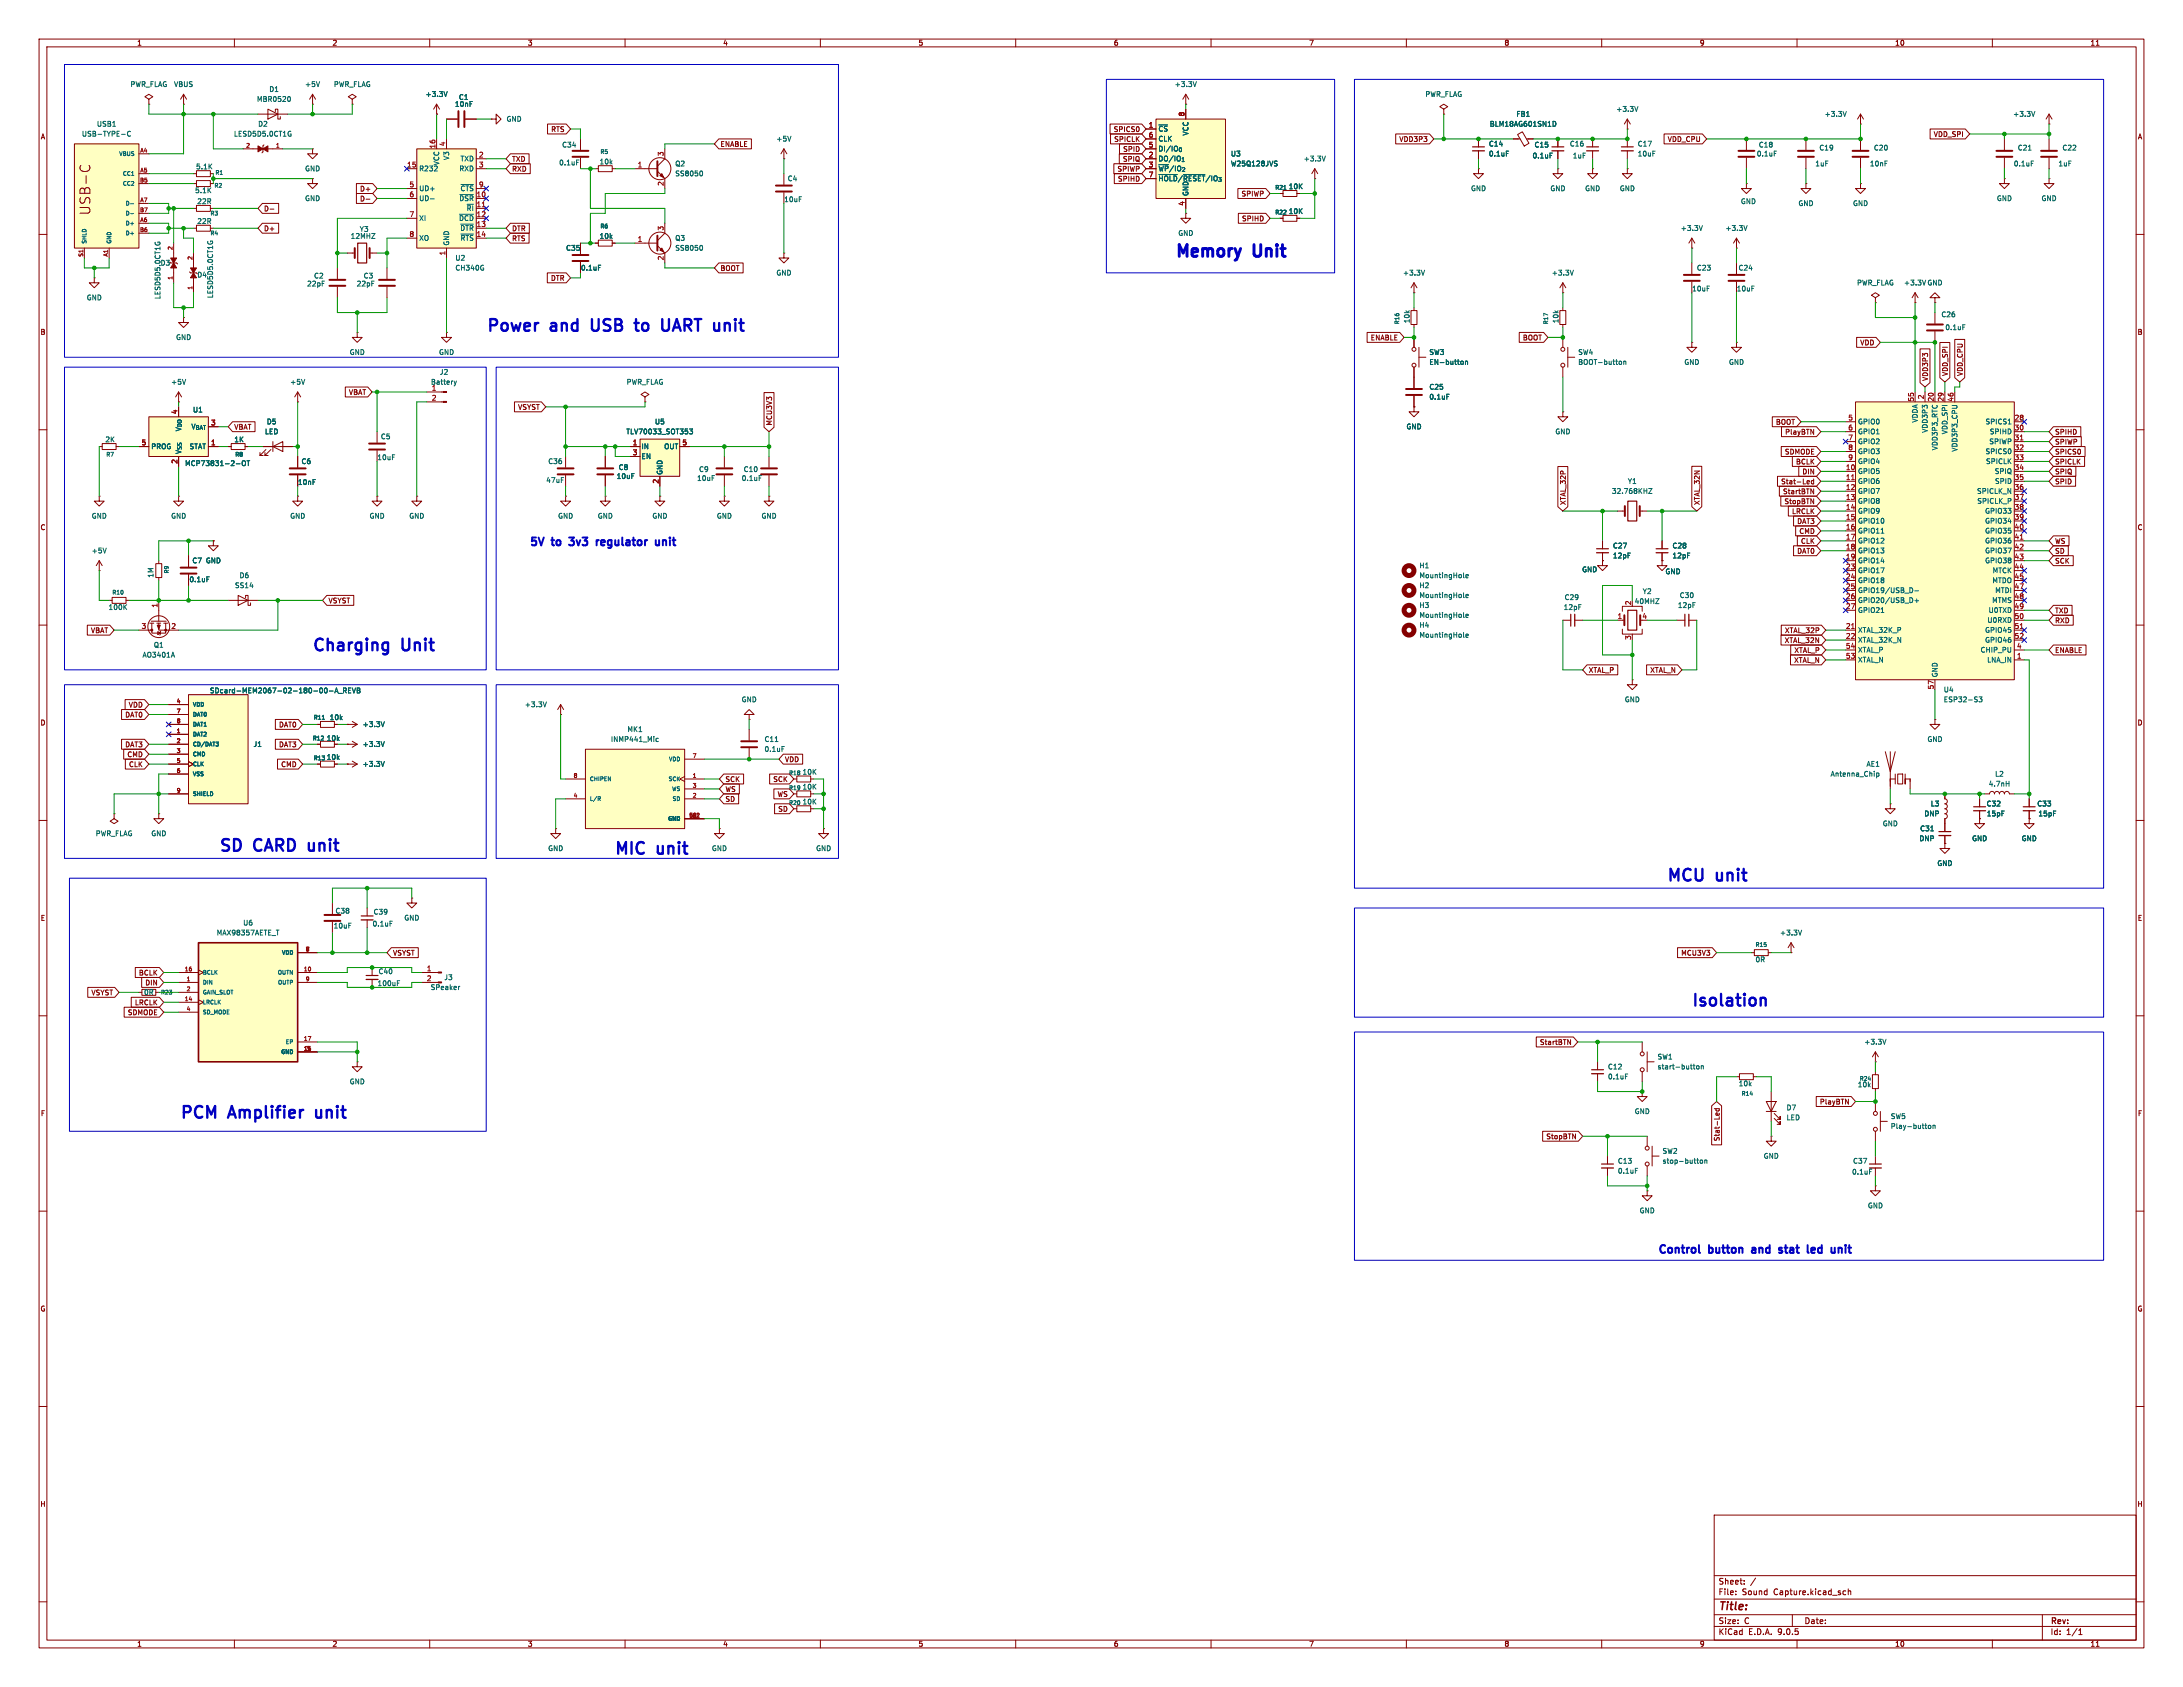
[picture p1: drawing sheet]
<svg xmlns="http://www.w3.org/2000/svg" width="559mm" height="432mm" viewBox="0 0 559 432" stroke-linecap="round" stroke-linejoin="round" font-family="sans-serif">
<defs><g id="words">
<g font-size="4.2" fill="#0000c2">
<text x="300.3" y="66.9">Memory</text>
<text x="321.1" y="66.9">Unit</text>
<text x="124.2" y="85.7">Power</text>
<text x="141" y="85.7">and</text>
<text x="152.6" y="85.7">USB</text>
<text x="165.1" y="85.7">to</text>
<text x="173" y="85.7">UART unit</text>
<text x="79.6" y="167.5">Charging</text>
<text x="102.9" y="167.5">Unit</text>
<text x="55.7" y="218.8">SD</text>
<text x="65.1" y="218.8">CARD</text>
<text x="80.1" y="218.8">unit</text>
<text x="156.9" y="219.6">MIC</text>
<text x="168.3" y="219.6">unit</text>
<text x="426.3" y="226.4">MCU</text>
<text x="439.4" y="226.4">unit</text>
<text x="432.7" y="258.4">Isolation</text>
<text x="45.7" y="287.1">PCM</text>
<text x="58.7" y="287.1">Amplifier</text>
<text x="82" y="287.1">unit</text>
</g>
<text font-size="3.5" fill="#840000" x="23.3" y="55.1" transform="rotate(-90 23.3 55.1)">USB-C</text>
<g font-size="2.8" fill="#0000c2">
<text x="135.2" y="140.4">5V</text>
<text x="141.5" y="140.4">to</text>
<text x="147" y="140.4">3v3</text>
<text x="155" y="140.4">regulator</text>
<text x="171.2" y="140.4">unit</text>
<text x="424.1" y="321.5">Control</text>
<text x="437.5" y="321.5">button</text>
<text x="449.7" y="321.5">and</text>
<text x="457.7" y="321.5">stat</text>
<text x="466.1" y="321.5">led</text>
<text x="473.3" y="321.5">unit</text>
</g>
<text font-size="2.8" fill="#840000" x="439.8" y="412.7">Title:</text>
<g font-size="2.1" fill="#840000">
<text x="439.8" y="405.8">Sheet:</text>
<text x="439.8" y="408.5">File:</text>
<text x="445.9" y="408.5">Sound</text>
<text x="454" y="408.5">Capture.kicad_sch</text>
<text x="439.8" y="418.7">KiCad</text>
<text x="439.8" y="415.9">Size:</text>
<text x="446.5" y="415.9">C</text>
<text x="447.5" y="418.7">E.D.A.</text>
<text x="455.1" y="418.7">9.0.5</text>
<text x="461.8" y="415.9">Date:</text>
<text x="524.8" y="416.1">Rev:</text>
<text x="524.8" y="418.7">Id:</text>
<text x="528.9" y="418.7">1/1</text>
</g>
<g font-size="1.8" fill="#840000">
<text x="35" y="11.9">1</text>
<text x="85" y="11.9">2</text>
<text x="135" y="11.9">3</text>
<text x="185" y="11.9">4</text>
<text x="235" y="11.9">5</text>
<text x="285" y="11.9">6</text>
<text x="335" y="11.9">7</text>
<text x="385" y="11.9">8</text>
<text x="435" y="11.9">9</text>
<text x="485" y="11.9">10</text>
<text x="535" y="11.9">11</text>
<text x="10.3" y="35.9">A</text>
<text x="141" y="34">RTS</text>
<text x="285" y="34">SPICS0</text>
<text x="494.9" y="35.2">VDD_SPI</text>
<text x="547.1" y="35.9">A</text>
<text x="131" y="41.6">TXD</text>
<text x="184.3" y="37.8">ENABLE</text>
<text x="285.1" y="36.5">SPICLK</text>
<text x="287.3" y="41.6">SPIQ</text>
<text x="287.4" y="39.1">SPID</text>
<text x="358.1" y="36.5">VDD3P3</text>
<text x="426.8" y="36.5">VDD_CPU</text>
<text x="131" y="44.1">RXD</text>
<text x="285.9" y="44.1">SPIWP</text>
<text x="286.1" y="46.7">SPIHD</text>
<text x="92" y="51.8">D-</text>
<text x="92" y="49.2">D+</text>
<text x="317.7" y="50.5">SPIWP</text>
<text x="67.5" y="54.3">D-</text>
<text x="67.5" y="59.4">D+</text>
<text x="131" y="59.4">DTR</text>
<text x="317.8" y="56.8">SPIHD</text>
<text x="131" y="61.9">RTS</text>
<text x="184.3" y="69.5">BOOT</text>
<text x="140.9" y="72.1">DTR</text>
<text x="10.3" y="85.9">B</text>
<text x="350.8" y="87.3">ENABLE</text>
<text x="389.7" y="87.3">BOOT</text>
<text x="476.1" y="88.6">VDD</text>
<text x="547.1" y="85.9">B</text>
<text x="89.2" y="101.3">VBAT</text>
<text x="493.7" y="97.6" transform="rotate(-90 493.7 97.6)">VDD3P3</text>
<text x="498.8" y="96.4" transform="rotate(-90 498.8 96.4)">VDD_SPI</text>
<text x="502.6" y="96.4" transform="rotate(-90 502.6 96.4)">VDD_CPU</text>
<text x="132.5" y="105.1">VSYST</text>
<text x="59.8" y="110.2">VBAT</text>
<text x="197.8" y="109.1" transform="rotate(-90 197.8 109.1)">MCU3V3</text>
<text x="454.5" y="108.9">BOOT</text>
<text x="456.8" y="111.4">PlayBTN</text>
<text x="525.9" y="114">SPIWP</text>
<text x="525.9" y="111.4">SPIHD</text>
<text x="456.8" y="116.5">SDMODE</text>
<text x="459.6" y="119.1">BCLK</text>
<text x="525.9" y="119.1">SPICLK</text>
<text x="525.9" y="116.5">SPICS0</text>
<text x="455.8" y="124.1">Stat-Led</text>
<text x="461.3" y="121.6">DIN</text>
<text x="525.9" y="121.6">SPIQ</text>
<text x="525.9" y="124.1">SPID</text>
<text x="401" y="129.4" transform="rotate(-90 401 129.4)">XTAL_32P</text>
<text x="435.3" y="129.4" transform="rotate(-90 435.3 129.4)">XTAL_32N</text>
<text x="456.3" y="126.7">StartBTN</text>
<text x="456.7" y="129.2">StopBTN</text>
<text x="458.6" y="131.8">LRCLK</text>
<text x="10.3" y="135.9">C</text>
<text x="459.9" y="134.3">DAT3</text>
<text x="460.5" y="136.8">CMD</text>
<text x="547.1" y="135.9">C</text>
<text x="459.9" y="141.9">DAT0</text>
<text x="460.9" y="139.4">CLK</text>
<text x="525.9" y="141.9">SD</text>
<text x="525.9" y="139.4">WS</text>
<text x="525.9" y="144.5">SCK</text>
<text x="84" y="154.6">VSYST</text>
<text x="525.9" y="157.2">TXD</text>
<text x="525.9" y="159.7">RXD</text>
<text x="23.2" y="162.2">VBAT</text>
<text x="456.7" y="164.8">XTAL_32N</text>
<text x="456.8" y="162.2">XTAL_32P</text>
<text x="459.2" y="167.3">XTAL_P</text>
<text x="525.9" y="167.3">ENABLE</text>
<text x="406.6" y="172.4">XTAL_P</text>
<text x="422.3" y="172.4">XTAL_N</text>
<text x="459.1" y="169.9">XTAL_N</text>
<text x="10.3" y="185.9">D</text>
<text x="31.9" y="183.8">DAT0</text>
<text x="32.8" y="181.3">VDD</text>
<text x="547.1" y="185.9">D</text>
<text x="31.9" y="191.5">DAT3</text>
<text x="71.3" y="191.5">DAT3</text>
<text x="71.3" y="186.4">DAT0</text>
<text x="32.5" y="194">CMD</text>
<text x="32.9" y="196.5">CLK</text>
<text x="71.8" y="196.5">CMD</text>
<text x="200.8" y="195.3">VDD</text>
<text x="185.6" y="200.3">SCK</text>
<text x="185.6" y="202.9">WS</text>
<text x="197.8" y="200.3">SCK</text>
<text x="185.6" y="205.4">SD</text>
<text x="198.9" y="204.2">WS</text>
<text x="199.1" y="208">SD</text>
<text x="10.3" y="235.9">E</text>
<text x="547.1" y="235.9">E</text>
<text x="100.5" y="244.8">VSYST</text>
<text x="430.2" y="244.8">MCU3V3</text>
<text x="35.4" y="249.9">BCLK</text>
<text x="23.3" y="255">VSYST</text>
<text x="34.4" y="257.5">LRCLK</text>
<text x="37.1" y="252.4">DIN</text>
<text x="32.6" y="260">SDMODE</text>
<text x="394.1" y="267.7">StartBTN</text>
<text x="10.3" y="285.9">F</text>
<text x="465.7" y="282.9">PlayBTN</text>
<text x="547.1" y="285.9">F</text>
<text x="395.7" y="291.8">StopBTN</text>
<text x="440.4" y="292.2" transform="rotate(-90 440.4 292.2)">Stat-Led</text>
<text x="10.3" y="335.9">G</text>
<text x="547.1" y="335.9">G</text>
<text x="10.2" y="385.9">H</text>
<text x="547" y="385.9">H</text>
<text x="35" y="421.7">1</text>
<text x="85" y="421.7">2</text>
<text x="135" y="421.7">3</text>
<text x="185" y="421.7">4</text>
<text x="235" y="421.7">5</text>
<text x="285" y="421.7">6</text>
<text x="335" y="421.7">7</text>
<text x="385" y="421.7">8</text>
<text x="435" y="421.7">9</text>
<text x="485" y="421.7">10</text>
<text x="535" y="421.7">11</text>
</g>
<g font-size="1.8" fill="#006464">
<text x="33.3" y="22.5">PWR_FLAG</text>
<text x="44.4" y="22.5">VBUS</text>
<text x="68.8" y="23.7">D1</text>
<text x="78" y="22.5">+5V</text>
<text x="85.4" y="22.5">PWR_FLAG</text>
<text x="300.6" y="22.5">+3.3V</text>
<text x="65.7" y="26.3">MBR0520</text>
<text x="108.8" y="25">+3.3V</text>
<text x="116.3" y="27.5">10nF</text>
<text x="117.4" y="25.8">C1</text>
<text x="364.8" y="25">PWR_FLAG</text>
<text x="413.6" y="28.8">+3.3V</text>
<text x="20.9" y="35.2">USB-TYPE-C</text>
<text x="24.7" y="32.6">USB1</text>
<text x="59.8" y="35.2">LESD5D5.0CT1G</text>
<text x="66" y="32.6">D2</text>
<text x="129.5" y="31.3">GND</text>
<text x="296.4" y="33.9">~{CS}</text>
<text x="304.4" y="34.8" transform="rotate(-90 304.4 34.8)">VCC</text>
<text x="381.2" y="32.6">BLM18AG601SN1D</text>
<text x="388" y="30.1">FB1</text>
<text x="467" y="30.1">+3.3V</text>
<text x="515.2" y="30.1">+3.3V</text>
<text x="115.2" y="41.1" transform="rotate(-90 115.2 41.1)">V3</text>
<text x="117.8" y="41.5">TXD</text>
<text x="143.8" y="37.9">C34</text>
<text x="198.6" y="36.4">+5V</text>
<text x="296.4" y="36.4">CLK</text>
<text x="296.4" y="39">DI/IO_{0}</text>
<text x="296.4" y="41.5">DO/IO_{1}</text>
<text x="315" y="40.2">U3</text>
<text x="333.6" y="41.5">+3.3V</text>
<text x="381" y="37.7">C14</text>
<text x="381" y="40.2">0.1uF</text>
<text x="392.2" y="40.7">0.1uF</text>
<text x="392.7" y="37.9">C15</text>
<text x="401.7" y="37.7">C16</text>
<text x="402.5" y="40.7">1uF</text>
<text x="419.1" y="37.7">C17</text>
<text x="419.1" y="40.2">10uF</text>
<text x="449.6" y="40.2">0.1uF</text>
<text x="450.1" y="37.9">C18</text>
<text x="465.6" y="38.7">C19</text>
<text x="479.6" y="38.7">C20</text>
<text x="516.4" y="38.7">C21</text>
<text x="527.8" y="38.7">C22</text>
<text x="50.1" y="43.5">5.1K</text>
<text x="78" y="44">GND</text>
<text x="107.2" y="44">R232</text>
<text x="112.6" y="42.4" transform="rotate(-90 112.6 42.4)">VCC</text>
<text x="117.5" y="44">RXD</text>
<text x="143" y="42.5">0.1uF</text>
<text x="153.4" y="42.3">10k</text>
<text x="172.7" y="42.8">Q2</text>
<text x="172.7" y="45.3">SS8050</text>
<text x="201.5" y="46.6">C4</text>
<text x="296.4" y="44">~{WP}/IO_{2}</text>
<text x="296.4" y="46.6">~{HOLD}/~{RESET}/IO_{3}</text>
<text x="315" y="42.8">W25Q128JVS</text>
<text x="464.6" y="42.8">1uF</text>
<text x="478.5" y="42.8">10nF</text>
<text x="515.4" y="42.8">0.1uF</text>
<text x="526.8" y="42.8">1uF</text>
<text x="49.8" y="49.6">5.1K</text>
<text x="50.4" y="52.4">22R</text>
<text x="78" y="51.7">GND</text>
<text x="107.2" y="49.1">UD+</text>
<text x="107.2" y="51.7">UD-</text>
<text x="117.5" y="51.7">~{DSR}</text>
<text x="117.8" y="49.1">~{CTS}</text>
<text x="200.6" y="51.9">10uF</text>
<text x="304.4" y="50.3" transform="rotate(-90 304.4 50.3)">GND</text>
<text x="329.8" y="48.6">10K</text>
<text x="376.4" y="49.1">GND</text>
<text x="396.7" y="49.1">GND</text>
<text x="405.6" y="49.1">GND</text>
<text x="414.5" y="49.1">GND</text>
<text x="445.5" y="52.4">GND</text>
<text x="460.2" y="52.9">GND</text>
<text x="474.2" y="52.9">GND</text>
<text x="511" y="51.7">GND</text>
<text x="522.5" y="51.7">GND</text>
<text x="50.4" y="57.5">22R</text>
<text x="92" y="59.5">Y3</text>
<text x="107.2" y="56.7">XI</text>
<text x="117.4" y="56.7">~{DCD}</text>
<text x="117.7" y="59.3">~{DTR}</text>
<text x="119.3" y="54.2">~{RI}</text>
<text x="329.8" y="55">10K</text>
<text x="430.1" y="59.3">+3.3V</text>
<text x="441.6" y="59.3">+3.3V</text>
<text x="89.7" y="61.3">12MHZ</text>
<text x="107.2" y="61.8">XO</text>
<text x="115.2" y="63" transform="rotate(-90 115.2 63)">GND</text>
<text x="117.8" y="61.8">~{RTS}</text>
<text x="144.8" y="64.4">C35</text>
<text x="153.4" y="61.3">10k</text>
<text x="172.7" y="61.8">Q3</text>
<text x="172.7" y="64.4">SS8050</text>
<text x="301.5" y="60.6">GND</text>
<text x="41" y="68.2">D3</text>
<text x="50.4" y="71.2">D4</text>
<text x="80.3" y="71.5">C2</text>
<text x="93" y="71.5">C3</text>
<text x="116.5" y="66.9">U2</text>
<text x="116.5" y="69.4">CH340G</text>
<text x="148.6" y="69.4">0.1uF</text>
<text x="198.6" y="70.7">GND</text>
<text x="359" y="70.7">+3.3V</text>
<text x="397.1" y="70.7">+3.3V</text>
<text x="434.2" y="69.4">C23</text>
<text x="444.9" y="69.4">C24</text>
<text x="22.1" y="77.1">GND</text>
<text x="41.2" y="76.7" transform="rotate(-90 41.2 76.7)">LESD5D5.0CT1G</text>
<text x="54.7" y="76.4" transform="rotate(-90 54.7 76.4)">LESD5D5.0CT1G</text>
<text x="78.5" y="73.5">22pF</text>
<text x="91.2" y="73.5">22pF</text>
<text x="433" y="74.8">10uF</text>
<text x="444.5" y="74.8">10uF</text>
<text x="475.2" y="73.3">PWR_FLAG</text>
<text x="487.3" y="73.3">+3.3V</text>
<text x="493.3" y="73.3">GND</text>
<text x="361" y="82.9" transform="rotate(-90 361 82.9)">10k</text>
<text x="399.1" y="82.9" transform="rotate(-90 399.1 82.9)">10k</text>
<text x="496.8" y="81.4">C26</text>
<text x="45" y="87.2">GND</text>
<text x="497.8" y="84.7">0.1uF</text>
<text x="89.4" y="91">GND</text>
<text x="112.3" y="91">GND</text>
<text x="365.8" y="93.6">EN-button</text>
<text x="365.8" y="91">SW3</text>
<text x="403.9" y="91">SW4</text>
<text x="403.9" y="93.6">BOOT-button</text>
<text x="431" y="93.6">GND</text>
<text x="442.5" y="93.6">GND</text>
<text x="43.7" y="98.7">+5V</text>
<text x="74.2" y="98.7">+5V</text>
<text x="110.2" y="98.7">Battery</text>
<text x="110.4" y="100.1">1</text>
<text x="112.5" y="96.1">J2</text>
<text x="160.3" y="98.7">PWR_FLAG</text>
<text x="365.8" y="99.9">C25</text>
<text x="49.3" y="105.8">U1</text>
<text x="365.8" y="102.5">0.1uF</text>
<text x="26.9" y="113.4">2K</text>
<text x="48.8" y="110.1">V_{BAT}</text>
<text x="59.9" y="113.4">1K</text>
<text x="67.7" y="111.4">LED</text>
<text x="68.2" y="108.8">D5</text>
<text x="97.4" y="112.6">C5</text>
<text x="160.2" y="111.4">TLV70033_SOT353</text>
<text x="167.5" y="108.8">U5</text>
<text x="359.9" y="110.1">GND</text>
<text x="398" y="111.4">GND</text>
<text x="475.5" y="108.8">GPIO0</text>
<text x="475.5" y="111.4">GPIO1</text>
<text x="475.5" y="113.9">GPIO2</text>
<text x="491.1" y="108.3" transform="rotate(-90 491.1 108.3)">VDDA</text>
<text x="493.6" y="110.9" transform="rotate(-90 493.6 110.9)">VDD3P3</text>
<text x="498.7" y="111.3" transform="rotate(-90 498.7 111.3)">VDD_SPI</text>
<text x="508.1" y="108.8">SPICS1</text>
<text x="509.1" y="113.9">SPIWP</text>
<text x="509.2" y="111.4">SPIHD</text>
<text x="38.6" y="115.2">PROG</text>
<text x="46.6" y="116.3" transform="rotate(-90 46.6 116.3)">V_{SS}V_{DD}</text>
<text x="47.3" y="119.5">MCP73831-2-OT</text>
<text x="48.4" y="115.2">STAT</text>
<text x="77.1" y="119">C6</text>
<text x="96.5" y="118">10uF</text>
<text x="140.2" y="119">C36</text>
<text x="164.1" y="115.2">IN</text>
<text x="164.1" y="117.7">EN</text>
<text x="169.9" y="115.2">OUT</text>
<text x="475.5" y="116.4">GPIO3</text>
<text x="475.5" y="119">GPIO4</text>
<text x="496.2" y="115.4" transform="rotate(-90 496.2 115.4)">VDD3P3_RTC</text>
<text x="501.2" y="115.7" transform="rotate(-90 501.2 115.7)">VDD3P3_CPU</text>
<text x="508.1" y="116.4">SPICS0</text>
<text x="508.3" y="119">SPICLK</text>
<text x="76.2" y="124.3">10nF</text>
<text x="139.7" y="123.8">47uF</text>
<text x="157.7" y="122.8">10uF</text>
<text x="158.3" y="120.5">C8</text>
<text x="169.8" y="121.7" transform="rotate(-90 169.8 121.7)">GND</text>
<text x="178.3" y="123.3">10uF</text>
<text x="178.8" y="121">C9</text>
<text x="189.7" y="123.3">0.1uF</text>
<text x="190.3" y="121">C10</text>
<text x="416.6" y="124.1">Y1</text>
<text x="475.5" y="121.5">GPIO5</text>
<text x="475.5" y="124.1">GPIO6</text>
<text x="510.5" y="121.5">SPIQ</text>
<text x="510.6" y="124.1">SPID</text>
<text x="412.5" y="126.6">32.768KHZ</text>
<text x="475.5" y="126.6">GPIO7</text>
<text x="475.5" y="129.1">GPIO8</text>
<text x="475.5" y="131.7">GPIO9</text>
<text x="506" y="126.6">SPICLK_N</text>
<text x="506" y="129.1">SPICLK_P</text>
<text x="508" y="131.7">GPIO33</text>
<text x="23.4" y="132.9">GND</text>
<text x="43.7" y="132.9">GND</text>
<text x="74.2" y="132.9">GND</text>
<text x="94.5" y="132.9">GND</text>
<text x="104.6" y="132.9">GND</text>
<text x="142.7" y="132.9">GND</text>
<text x="152.9" y="132.9">GND</text>
<text x="166.9" y="132.9">GND</text>
<text x="183.4" y="132.9">GND</text>
<text x="194.8" y="132.9">GND</text>
<text x="475.5" y="134.2">GPIO10</text>
<text x="475.5" y="136.8">GPIO11</text>
<text x="508" y="134.2">GPIO34</text>
<text x="508" y="136.8">GPIO35</text>
<text x="23.4" y="141.8">+5V</text>
<text x="412.8" y="140.6">C27</text>
<text x="412.8" y="143.1">12pF</text>
<text x="428" y="140.6">C28</text>
<text x="428" y="143.1">12pF</text>
<text x="475.5" y="139.3">GPIO12</text>
<text x="475.5" y="141.8">GPIO13</text>
<text x="508" y="139.3">GPIO36</text>
<text x="508" y="141.8">GPIO37</text>
<text x="39.5" y="148" transform="rotate(-90 39.5 148)">1M</text>
<text x="48.4" y="149.2">0.1uF</text>
<text x="49.1" y="144.4">C7 GND</text>
<text x="61.2" y="148.2">D6</text>
<text x="363.2" y="145.6">H1</text>
<text x="363.2" y="148.2">MountingHole</text>
<text x="404.9" y="146.7">GND</text>
<text x="426.2" y="147.2">GND</text>
<text x="475.5" y="144.4">GPIO14</text>
<text x="475.5" y="146.9">GPIO17</text>
<text x="475.5" y="149.5">GPIO18</text>
<text x="508" y="144.4">GPIO38</text>
<text x="509.9" y="149.5">MTDO</text>
<text x="509.9" y="146.9">MTCK</text>
<text x="60" y="150.7">SS14</text>
<text x="363.2" y="150.7">H2</text>
<text x="363.2" y="153.3">MountingHole</text>
<text x="363.2" y="155.8">H3</text>
<text x="400.4" y="153.8">C29</text>
<text x="418.3" y="154.8">40MHZ</text>
<text x="420.4" y="152.2">Y2</text>
<text x="429.4" y="155.8">12pF</text>
<text x="429.9" y="153.3">C30</text>
<text x="475.5" y="152">GPIO19/USB_D-</text>
<text x="475.5" y="154.5">GPIO20/USB_D+</text>
<text x="509.8" y="154.5">MTMS</text>
<text x="510.6" y="152">MTDI</text>
<text x="27.7" y="156.3">100K</text>
<text x="363.2" y="158.3">MountingHole</text>
<text x="363.2" y="160.9">H4</text>
<text x="400.2" y="156.3">12pF</text>
<text x="475.5" y="157.1">GPIO21</text>
<text x="508.6" y="159.6">U0RXD</text>
<text x="508.9" y="157.1">U0TXD</text>
<text x="39.3" y="166">Q1</text>
<text x="363.2" y="163.4">MountingHole</text>
<text x="475.5" y="162.2">XTAL_32K_P</text>
<text x="475.5" y="164.7">XTAL_32K_N</text>
<text x="475.5" y="167.2">XTAL_P</text>
<text x="506.9" y="167.2">CHIP_PU</text>
<text x="508" y="162.2">GPIO45</text>
<text x="508" y="164.7">GPIO46</text>
<text x="36.4" y="168.5">AO3401A</text>
<text x="475.5" y="169.8">XTAL_N</text>
<text x="496.2" y="173.5" transform="rotate(-90 496.2 173.5)">GND</text>
<text x="508.6" y="169.8">LNA_IN</text>
<text x="53.6" y="177.6">SDcard-MEM2067-02-180-00-A_REVB</text>
<text x="189.7" y="179.9">GND</text>
<text x="415.8" y="179.9">GND</text>
<text x="497.5" y="179.9">ESP32-S3</text>
<text x="497.5" y="177.4">U4</text>
<text x="84.3" y="184.5">10k</text>
<text x="134.2" y="181.2">+3.3V</text>
<text x="64.8" y="191.4">J1</text>
<text x="83.5" y="189.8">10k</text>
<text x="92.7" y="186.3">+3.3V</text>
<text x="92.7" y="191.4">+3.3V</text>
<text x="156.3" y="190.1">INMP441_Mic</text>
<text x="160.5" y="187.6">MK1</text>
<text x="195.6" y="190.1">C11</text>
<text x="493.3" y="190.1">GND</text>
<text x="83.5" y="194.7">10k</text>
<text x="92.7" y="196.4">+3.3V</text>
<text x="195.6" y="192.6">0.1uF</text>
<text x="477.7" y="196.4">AE1</text>
<text x="205.3" y="202.3">10K</text>
<text x="205.3" y="198.5">10K</text>
<text x="468.5" y="199">Antenna_Chip</text>
<text x="509" y="201.5">4.7nH</text>
<text x="510.6" y="199">L2</text>
<text x="205.3" y="206.1">10K</text>
<text x="492.5" y="209.1">DNP</text>
<text x="494.1" y="206.6">L3</text>
<text x="508.4" y="206.6">C32</text>
<text x="508.5" y="209.1">15pF</text>
<text x="521.4" y="206.6">C33</text>
<text x="521.7" y="209.1">15pF</text>
<text x="24.4" y="214.2">PWR_FLAG</text>
<text x="38.6" y="214.2">GND</text>
<text x="481.8" y="211.7">GND</text>
<text x="491.2" y="215.5">DNP</text>
<text x="491.4" y="213">C31</text>
<text x="504.7" y="215.5">GND</text>
<text x="517.4" y="215.5">GND</text>
<text x="140.2" y="218">GND</text>
<text x="182.1" y="218">GND</text>
<text x="208.8" y="218">GND</text>
<text x="495.8" y="221.8">GND</text>
<text x="55.4" y="239.6">MAX98357AETE_T</text>
<text x="62.1" y="237.1">U6</text>
<text x="85.3" y="237.8">10uF</text>
<text x="85.8" y="234">C38</text>
<text x="95.3" y="237.3">0.1uF</text>
<text x="95.5" y="234.3">C39</text>
<text x="103.4" y="235.8">GND</text>
<text x="455.5" y="239.6">+3.3V</text>
<text x="96.8" y="249.5">C40</text>
<text x="113.6" y="251.1">J3</text>
<text x="449.3" y="246.5">0R</text>
<text x="36.8" y="254.9">0R</text>
<text x="96.5" y="252.6">100uF</text>
<text x="110.1" y="253.6">SPeaker</text>
<text x="477.1" y="267.6">+3.3V</text>
<text x="411.5" y="273.9">C12</text>
<text x="424.2" y="273.9">start-button</text>
<text x="424.2" y="271.4">SW1</text>
<text x="89.4" y="277.7">GND</text>
<text x="411.5" y="276.5">0.1uF</text>
<text x="445" y="278.2">10k</text>
<text x="475.4" y="278.5">10k</text>
<text x="418.3" y="285.3">GND</text>
<text x="457.2" y="284.4">D7</text>
<text x="457.2" y="286.9">LED</text>
<text x="483.9" y="286.6">SW5</text>
<text x="483.9" y="289.2">Play-button</text>
<text x="414" y="298">C13</text>
<text x="425.5" y="295.5">SW2</text>
<text x="425.5" y="298">stop-button</text>
<text x="451.4" y="296.8">GND</text>
<text x="474.2" y="298">C37</text>
<text x="414" y="300.6">0.1uF</text>
<text x="474" y="300.8">0.1uF</text>
<text x="419.6" y="310.7">GND</text>
<text x="478" y="309.5">GND</text>
</g>
<g font-size="1.8" fill="#a90000">
<text x="303.3" y="29.9" transform="rotate(-90 303.3 29.9)">8</text>
<text x="293.9" y="32.8">1</text>
<text x="293.9" y="35.3">6</text>
<text x="111.5" y="38.1" transform="rotate(-90 111.5 38.1)">16</text>
<text x="114" y="37.5" transform="rotate(-90 114 37.5)">4</text>
<text x="122.5" y="40.4">2</text>
<text x="169.9" y="40.1" transform="rotate(-90 169.9 40.1)">3</text>
<text x="293.9" y="37.8">5</text>
<text x="293.9" y="40.4">2</text>
<text x="104.1" y="42.9">15</text>
<text x="122.5" y="42.9">3</text>
<text x="163.1" y="42.9">1</text>
<text x="169.9" y="47.7" transform="rotate(-90 169.9 47.7)">2</text>
<text x="293.9" y="42.9">3</text>
<text x="293.9" y="45.5">7</text>
<text x="104.7" y="48">5</text>
<text x="104.7" y="50.5">6</text>
<text x="121.9" y="50.5">10</text>
<text x="121.9" y="53.1">11</text>
<text x="122.5" y="48">9</text>
<text x="303.3" y="52.8" transform="rotate(-90 303.3 52.8)">4</text>
<text x="104.7" y="55.6">7</text>
<text x="121.9" y="55.6">12</text>
<text x="121.9" y="58.2">13</text>
<text x="169.9" y="59.1" transform="rotate(-90 169.9 59.1)">3</text>
<text x="104.7" y="60.7">8</text>
<text x="114" y="65.5" transform="rotate(-90 114 65.5)">1</text>
<text x="121.9" y="60.7">14</text>
<text x="163.1" y="62">1</text>
<text x="169.9" y="66.7" transform="rotate(-90 169.9 66.7)">2</text>
<text x="45.5" y="106.1" transform="rotate(-90 45.5 106.1)">4</text>
<text x="110.4" y="102.6">2</text>
<text x="473" y="107.7">5</text>
<text x="490" y="102.9" transform="rotate(-90 490 102.9)">55</text>
<text x="492.5" y="102.3" transform="rotate(-90 492.5 102.3)">2</text>
<text x="495" y="102.9" transform="rotate(-90 495 102.9)">20</text>
<text x="497.6" y="102.9" transform="rotate(-90 497.6 102.9)">29</text>
<text x="500.1" y="102.9" transform="rotate(-90 500.1 102.9)">46</text>
<text x="515.6" y="107.7">28</text>
<text x="53.9" y="109">3</text>
<text x="473" y="110.2">6</text>
<text x="473" y="112.8">7</text>
<text x="515.6" y="110.2">30</text>
<text x="515.6" y="112.8">31</text>
<text x="36.1" y="114">5</text>
<text x="45.5" y="118.8" transform="rotate(-90 45.5 118.8)">2</text>
<text x="53.9" y="114">1</text>
<text x="161.9" y="114">1</text>
<text x="161.9" y="116.6">3</text>
<text x="174.6" y="114">5</text>
<text x="473" y="115.3">8</text>
<text x="473" y="117.9">9</text>
<text x="515.6" y="115.3">32</text>
<text x="515.6" y="117.9">33</text>
<text x="168.7" y="123.9" transform="rotate(-90 168.7 123.9)">2</text>
<text x="472.4" y="120.4">10</text>
<text x="472.4" y="122.9">11</text>
<text x="472.4" y="125.5">12</text>
<text x="515.6" y="125.5">36</text>
<text x="515.6" y="120.4">34</text>
<text x="515.6" y="122.9">35</text>
<text x="472.4" y="128">13</text>
<text x="472.4" y="130.6">14</text>
<text x="515.6" y="128">37</text>
<text x="515.6" y="130.6">38</text>
<text x="472.4" y="133.1">15</text>
<text x="472.4" y="135.6">16</text>
<text x="515.6" y="133.1">39</text>
<text x="515.6" y="135.6">40</text>
<text x="472.4" y="138.2">17</text>
<text x="472.4" y="140.7">18</text>
<text x="472.4" y="143.3">19</text>
<text x="515.6" y="138.2">41</text>
<text x="515.6" y="140.7">42</text>
<text x="515.6" y="143.3">43</text>
<text x="472.4" y="145.8">23</text>
<text x="472.4" y="148.3">24</text>
<text x="515.6" y="148.3">45</text>
<text x="515.6" y="145.8">44</text>
<text x="40.4" y="155.6" transform="rotate(-90 40.4 155.6)">1</text>
<text x="417.6" y="155" transform="rotate(-90 417.6 155)">2</text>
<text x="472.4" y="150.9">25</text>
<text x="472.4" y="153.4">26</text>
<text x="472.4" y="156">27</text>
<text x="515.6" y="150.9">47</text>
<text x="515.6" y="153.4">48</text>
<text x="515.6" y="156">49</text>
<text x="36.1" y="161">3</text>
<text x="43.7" y="161">2</text>
<text x="413.9" y="158.5">1</text>
<text x="420.3" y="158.5">4</text>
<text x="472.4" y="161">21</text>
<text x="515.6" y="161">51</text>
<text x="515.6" y="158.5">50</text>
<text x="417.6" y="163.9" transform="rotate(-90 417.6 163.9)">3</text>
<text x="472.4" y="163.6">22</text>
<text x="472.4" y="166.1">54</text>
<text x="515.6" y="163.6">52</text>
<text x="516.2" y="166.1">4</text>
<text x="472.4" y="168.7">53</text>
<text x="516.2" y="168.7">1</text>
<text x="495" y="176.6" transform="rotate(-90 495 176.6)">57</text>
<text x="109.1" y="248.7">1</text>
<text x="109.1" y="251.2">2</text>
</g>
<g font-size="1.4" fill="#006464">
<text x="30.4" y="40.1">VBUS</text>
<text x="153.6" y="39.6">R5</text>
<text x="31.3" y="45.2">CC1</text>
<text x="31.3" y="47.7">CC2</text>
<text x="55" y="44.9">R1</text>
<text x="32" y="52.8">D-</text>
<text x="54.8" y="48.2">R2</text>
<text x="326.3" y="48.7">R21</text>
<text x="32" y="55.3">D-</text>
<text x="32" y="57.9">D+</text>
<text x="53.7" y="55.3">R3</text>
<text x="153.6" y="58.6">R6</text>
<text x="326.3" y="55.1">R22</text>
<text x="22.3" y="62.5" transform="rotate(-90 22.3 62.5)">SHLD</text>
<text x="28.7" y="62.5" transform="rotate(-90 28.7 62.5)">GND</text>
<text x="32" y="60.4">D+</text>
<text x="53.7" y="60.4">R4</text>
<text x="358.4" y="83.1" transform="rotate(-90 358.4 83.1)">R16</text>
<text x="396.5" y="83.1" transform="rotate(-90 396.5 83.1)">R17</text>
<text x="27.1" y="117.1">R7</text>
<text x="60.1" y="117.1">R8</text>
<text x="43.4" y="146.9" transform="rotate(-90 43.4 146.9)">R9</text>
<text x="28.6" y="152.4">R10</text>
<text x="49.3" y="181.1">VDD</text>
<text x="49.3" y="183.6">DAT0</text>
<text x="80.2" y="184.4">R11</text>
<text x="49.3" y="186.2">DAT1</text>
<text x="49.3" y="188.7">DAT2</text>
<text x="49.3" y="191.2">CD/DAT3</text>
<text x="79.9" y="189.7">R12</text>
<text x="49.3" y="193.8">CMD</text>
<text x="49.3" y="196.3">CLK</text>
<text x="80.2" y="194.8">R13</text>
<text x="171.1" y="195">VDD</text>
<text x="49.3" y="198.9">VSS</text>
<text x="49.3" y="203.9">SHIELD</text>
<text x="150.9" y="200.1">CHIPEN</text>
<text x="171" y="200.1">SCK</text>
<text x="171.9" y="202.7">WS</text>
<text x="201.9" y="202.4">R19</text>
<text x="201.9" y="198.6">R18</text>
<text x="150.9" y="205.2">L/R</text>
<text x="172" y="205.2">SD</text>
<text x="201.9" y="206.2">R20</text>
<text x="170.9" y="210.3">GND</text>
<text x="72" y="244.6">VDD</text>
<text x="449.2" y="242.5">R15</text>
<text x="51.8" y="249.7">BCLK</text>
<text x="71" y="249.7">OUTN</text>
<text x="41.1" y="254.7">R23</text>
<text x="51.8" y="252.2">DIN</text>
<text x="51.8" y="254.7">GAIN_SLOT</text>
<text x="51.8" y="257.3">LRCLK</text>
<text x="71" y="252.2">OUTP</text>
<text x="51.8" y="259.8">SD_MODE</text>
<text x="71.8" y="270">GND</text>
<text x="73" y="267.4">EP</text>
<text x="445.7" y="280.6">R14</text>
<text x="475.9" y="276.8">R24</text>
</g>
<g font-size="1.4" fill="#a90000">
<text x="35.8" y="39.1">A4</text>
<text x="62.9" y="37.8">2</text>
<text x="70.5" y="37.8">1</text>
<text x="35.7" y="46.7">B5</text>
<text x="35.8" y="44.2">A5</text>
<text x="35.8" y="51.8">A7</text>
<text x="35.7" y="54.4">B7</text>
<text x="35.7" y="59.4">B6</text>
<text x="35.8" y="56.9">A6</text>
<text x="21.3" y="65.9" transform="rotate(-90 21.3 65.9)">S1</text>
<text x="27.7" y="65.8" transform="rotate(-90 27.7 65.8)">A1</text>
<text x="44.2" y="64.1" transform="rotate(-90 44.2 64.1)">2</text>
<text x="44.2" y="71.7" transform="rotate(-90 44.2 71.7)">1</text>
<text x="49.3" y="66.7" transform="rotate(-90 49.3 66.7)">2</text>
<text x="49.3" y="74.3" transform="rotate(-90 49.3 74.3)">1</text>
<text x="45.1" y="180.1">4</text>
<text x="45.1" y="182.6">7</text>
<text x="45.1" y="185.2">8</text>
<text x="45.1" y="187.7">1</text>
<text x="45.1" y="190.2">2</text>
<text x="45.1" y="192.8">3</text>
<text x="45.1" y="195.3">5</text>
<text x="45.1" y="197.9">6</text>
<text x="177.2" y="194.1">7</text>
<text x="45.1" y="202.9">9</text>
<text x="146.7" y="199.1">8</text>
<text x="177.2" y="199.1">1</text>
<text x="177.2" y="201.7">3</text>
<text x="146.7" y="204.2">4</text>
<text x="176.3" y="209.3">5_1</text>
<text x="177.2" y="204.2">2</text>
<text x="177.2" y="209.3">62</text>
<text x="177.2" y="209.3">9</text>
<text x="78.1" y="243.6">7</text>
<text x="47.2" y="248.7">16</text>
<text x="47.6" y="251.2">1</text>
<text x="77.6" y="248.7">10</text>
<text x="78.1" y="251.2">9</text>
<text x="47.2" y="256.3">14</text>
<text x="47.6" y="253.7">2</text>
<text x="47.6" y="258.8">4</text>
<text x="77.6" y="266.4">17</text>
<text x="78.1" y="269">35</text>
</g>
</g></defs>
<g fill="none" stroke="#840000" stroke-width=".26">
<path d="M10 10h538.8v411.8h-538.8zM12 12h534.8v407.8h-534.8zM60 10v2M110 10v2M160 10v2M210 10v2M260 10v2M310 10v2M360 10v2M410 10v2M460 10v2M510 10v2"/>
<path d="M536.6 11.6h.7M10 60h2M48.5 69.6l.3 .3h1.5M49.5 64.8v3.8M49.5 71.1v3.8M399.3 79.5h1.5v3.6h-1.5zM400 74.9h.1M400 72.4v2.5M400 78.7v.8M400 72.4l-.7 1.3M400 72.4l.8 1.3M546.8 60h2"/>
<path d="M400 83.1v.7M10 110h2M96.5 110.5v2.8M96.5 115.3v2.8M546.8 110h2M10 160h2M546.8 160h2M495.3 184.2v1.2h1.3l-1.3 1.3-1.3-1.3h1.3M495.3 184.2h.1M10 210h2M483.9 205.7v1.3h-1.3l1.3 1.3 1.2-1.3h-1.2M483.9 205.7h.1"/>
<path d="M506.7 209.6v1.2h-1.2l1.2 1.3 1.3-1.3h-1.3M506.7 209.6h.1M506.7 204.5v2M506.7 207.5v2.1M508 203.2h1.3l.2-.4 .4-.2 .5 .2 .1 .4 .2-.4 .5-.2 .4 .2 .2 .4 .2-.4 .4-.2 .5 .2 .2 .4 .2-.4 .4-.2 .5 .2 .1 .4h1.3M519.4 209.6v1.2h-1.2l1.2 1.3 1.3-1.3h-1.3M519.4 209.6h.1M519.4 204.5v2M519.4 207.5v2.1M546.8 210h2M10 260h2M35.6 254h.7"/>
<path d="M36.3 253.2h3.6v1.6h-3.6zM39.9 254h.7M546.8 260h2M91.4 271.8v1.3h1.3l-1.3 1.2-1.2-1.2h1.2M91.4 271.8h.1M10 310h2M546.8 310h2M10 360h2M546.8 360h2M438.8 387.8h108v32h-108zM10 410h2M60 419.8v2"/>
<path d="M110 419.8v2M160 419.8v2M210 419.8v2M260 419.8v2M310 419.8v2M360 419.8v2M410 419.8v2M438.8 416.3h108M438.8 413.3h108M438.8 409.3h108M438.8 403.3h108M444.3 408v.2"/>
<path d="M444.3 407.3v.1M446.5 405.3v.2M446.5 404.6v.1M449.4 403.9l-1.3 1.9M458.8 413.3v3M460 419.8v2M471.9 408.1h.6M471.9 407.3h.6M473.1 407.3h.6l.1 .9M473.1 406.7v1.5M510 419.8v2M522.8 413.3v6.5"/>
<path d="M532.1 418.4h.9M532.1 417.3l.4-.4v1.5M546.8 410h2M536.6 421.4h.7"/>
</g>
<path d="M94.5 113.5h4.1M94.5 115.1h4.1" fill="none" stroke="#840000" stroke-width=".51"/>
<g fill="#840000" stroke="#840000" stroke-width=".26">
<path d="M49.5 69.9l.8 1.2h-1.5z"/>
<path d="M48.8 68.6h1.5l-.8 1.3z"/>
</g>
<path d="M53.2 61.8v.3M53.9 61.9v-.2h.4l.1 .2M402.8 69.2l-.5 1.2M514.3 200v1.2M513.5 200.6h.8" fill="none" stroke="#006464" stroke-width=".26"/>
<path d="M505.2 206.5h3.1M517.9 206.5h3.1" fill="none" stroke="#840000" stroke-width=".3"/>
<path d="M505.2 207.5h3.1M517.9 207.5h3.1" fill="none" stroke="#840000" stroke-width=".33"/>
<path d="M475 102.9h40.6v71.1h-40.6z" fill="#ffffc2"/>
<g fill="none" stroke="#840000" stroke-width=".26">
<path d="M38.1 25.4l1-.6-1-.7-1 .7 1 .6v1.3M38.1 26.7h.1M47 26.7h.1M47 24.1l-.8 1.3M47 24.1l.8 1.3M47 24.1v2.6M62.2 38.1h3.8M66 29.2h7.7M67.6 37.1l-.3 .2v1.6l-.2 .2M68.6 27.9l2.5 1.3-2.5 1.3zM68.6 38.1h3.8M70.5 28.6v-.7h.6v2.6h.7v-.7"/>
<path d="M80 38.1v1.3h1.3l-1.3 1.2-1.3-1.2h1.3M80 38.1h.1M80 26.7h.1M80 24.1l-.8 1.3M80 24.1l.8 1.3M80 24.1v2.6M90.2 25.4l1-.6-1-.7-1 .7 1 .6v1.3M90.2 26.7h.1M369.6 27.9l-1-.6 1-.6 1 .6-1 .6v1.3M369.6 29.2h.1M387.3 35.6h1.8M388.5 34.4l1.2-.7 1.7 3-1.2 .7z"/>
<path d="M390.8 35.6h1.6M407.7 35.6v2M407.7 38.6v2M416.6 33h.1M416.6 30.5l.7 1.3M416.6 30.5l-.8 1.3M416.6 30.5v2.5M476.2 31.8h.1M476.2 29.2l-.7 1.3M476.2 29.2l.8 1.3M476.2 29.2v2.6M524.5 31.8h.1"/>
<path d="M524.5 29.2v2.6M524.5 35.6v2.8M524.5 29.2l-.8 1.3M524.5 29.2l.8 1.3M49.5 44.5h.8M49.5 58.4h.8M49.5 47h.8M49.5 53.3h.8M50.3 43.7h3.5v1.5h-3.5zM50.3 57.7h3.5v1.5h-3.5zM50.3 46.2h3.5v1.6h-3.5zM50.3 52.6h3.5v1.5h-3.5z"/>
<path d="M53.8 44.5h.8M53.8 58.4h.8M53.8 47h.8M53.8 53.3h.8M80 45.7v1.3h1.3l-1.3 1.3-1.3-1.3h1.3M80 45.7h.1M327.7 55.9h.7M328.4 55.1h3.6v1.5h-3.6zM332 55.9h.7M398.8 43.2v1.3h-1.3l1.3 1.2 1.2-1.2h-1.2M398.8 43.2h.1M407.7 43.2v1.3h-1.3l1.3 1.2 1.2-1.2h-1.2"/>
<path d="M407.7 43.2h.1M524.5 40.4v2.8M86.4 68.6v2.8M86.4 73.4v2.8M47 81.3v1.3h1.3l-1.3 1.2-1.3-1.2h1.3M47 81.3h.1M91.4 85.1v1.3h1.3l-1.3 1.2-1.2-1.2h1.2M91.4 85.1h.1M114.3 85.1v1.3h1.3l-1.3 1.2-1.3-1.2h1.3M114.3 85.1h.1M400 86.4v2.5M400 94v2.5"/>
<path d="M401.3 91.4h1.8M401.3 88.9v5.1M444.5 87.6v1.3h1.3l-1.3 1.3-1.3-1.3h1.3M444.5 87.6h.1M25.4 114.3h.8M26.2 113.5h3.5v1.6h-3.5zM29.7 114.3h.8M109.2 100.3h4.2M109.2 102.9h4.2M144.8 116.8v2.8M472.4 108h2.6M472.4 110.5h2.6"/>
<path d="M472.4 113h2.6M472.4 115.6h2.6M472.4 118.1h2.6M475 102.9h40.6v71.1h-40.6zM490.2 100.3v2.6M492.8 100.3v2.6M495.3 100.3v2.6M497.8 100.3v2.6M500.4 100.3v2.6M515.6 108h2.6M515.6 110.5h2.6M515.6 113h2.6"/>
<path d="M515.6 115.6h2.6M515.6 118.1h2.6M25.4 127v1.3h1.3l-1.3 1.2-1.3-1.2h1.3M25.4 127h.1M45.7 127v1.3h1.3l-1.3 1.2-1.3-1.2h1.3M45.7 127h.1M54.6 138.4v1.3h1.3l-1.3 1.3-1.3-1.3h1.3M54.6 138.4h.1M76.2 127v1.3h1.3l-1.3 1.2-1.3-1.2h1.3M76.2 127h.1M106.7 127v1.3h1.2l-1.2 1.2-1.3-1.2h1.3M106.7 127h.1"/>
<path d="M144.8 121.7v2.8M410.2 138.4v2.1M414 130.8h1.9M419.7 130.8h1.9M425.4 138.4v2.1M472.4 125.7h2.6M472.4 120.7h2.6M472.4 123.2h2.6M472.4 128.3h2.6M472.4 130.8h2.6M472.4 133.4h2.6M472.4 135.9h2.6"/>
<path d="M472.4 138.4h2.6M515.6 125.7h2.6M515.6 120.7h2.6M515.6 123.2h2.6M515.6 128.3h2.6M515.6 130.8h2.6M515.6 133.4h2.6M515.6 135.9h2.6M515.6 138.4h2.6M27.9 153.7h.8M28.7 152.9h3.6v1.5h-3.6zM32.3 153.7h.7"/>
<path d="M58.4 153.7h7.6M61 152.4l2.5 1.3-2.5 1.2zM62.9 153v-.6h.6v2.5h.6v-.6M400 158.8h2.1M403.1 158.8h2M410.2 143.5v1.3h1.3l-1.3 1.3-1.3-1.3h1.3M410.2 143.5h.1M410.2 141.5v2M414 158.8h1.8M415.3 156.5v-1.3h5.1v1.3M425.4 143.5v1.3h1.3l-1.3 1.3-1.2-1.3h1.2M425.4 143.5h.1"/>
<path d="M425.4 141.5v2M429.3 158.8h2M432.3 158.8h2M472.4 148.6h2.6M472.4 141h2.6M472.4 143.5h2.6M472.4 146.1h2.6M472.4 151.1h2.6M472.4 153.7h2.6M472.4 156.2h2.6M515.6 148.6h2.6M515.6 141h2.6"/>
<path d="M515.6 143.5h2.6M515.6 146.1h2.6M515.6 151.1h2.6M515.6 153.7h2.6M515.6 156.2h2.6M515.6 158.8h2.6M415.3 161v1.3h5.1v-1.3M417.8 174v1.3h1.3l-1.3 1.2-1.2-1.2h1.2M417.8 174h.1M417.8 162.3v.3M472.4 161.3h2.6M472.4 163.8h2.6"/>
<path d="M472.4 166.4h2.6M472.4 168.9h2.6M495.3 174v2.5M515.6 161.3h2.6M515.6 163.8h2.6M515.6 166.4h2.6M515.6 168.9h2.6M497.8 215.9v1.3h-1.2l1.2 1.2 1.3-1.2h-1.3M497.8 215.9h.1M497.8 203.2v1.3l.5 .2 .2 .4-.2 .5-.5 .1 .5 .2 .2 .5-.2 .4-.5 .2 .5 .2 .2 .5-.2 .4-.5 .2 .5 .2 .2 .4-.2 .5-.5 .2v3.3M497.8 213.9v2"/>
<circle cx="400" cy="93.5" r=".51"/>
<circle cx="400" cy="89.4" r=".51"/>
</g>
<path d="M517.1 112.6h.8M474 122.8h.7M517.1 138h.8M474 160.9h.7M517.1 160.9h.8" fill="none" stroke="#a90000" stroke-width=".26"/>
<g fill="none" stroke="#006464" stroke-width=".26">
<path d="M74 24.7a.79 .79 0 0 1 0 1.3M74.1 33.6l.3 .1M74.3 34.3h.2v.4l-.2 .2M81.8 20.9l-.4 1.3M397.5 31.1a.64 .64 0 0 1 .8 .6 .64 .64 0 0 1-.8 .6M419.3 27.2l-.4 1.3M472.6 28.5l-.4 1.3M520.9 28.5l-.4 1.3M116.2 97.5l.3 .9M116.5 98.4l-.1 .3M116.8 97.5l-.3 .9M414.9 92.4l.2 .3v.3l-.2 .3"/>
<path d="M415.6 92.6l.5-.1 .1 .8M415.6 92.4v.9M514 108.5h.8M422 125h.9l-.9 1.3h.9M481.5 136.5h.7M31.9 155.3l.5 .7M32.4 154.8l-.7 .7M374.6 147.7l.2 .2M374.6 152.8l.2 .2M375.2 147.5l.6-.1v-.3h-.4l-.2 .1 .1 .6h.5M375.2 152.6l.6-.2v-.2l-.4-.1-.2 .2 .1 .6h.5M481.5 156.8h.7"/>
<path d="M489.4 150.5l.2 .5-.2 .6M490.2 151.2h.9M490.2 153.8h.9M490.6 153.3v.9M506.6 178.4h.8l-.5 .5 .4 .1v.5h-.7M494.2 212.7h.7"/>
</g>
<path d="M406.1 37.6h3.1M416.7 128.3h2.3v5.1h-2.3zM402.1 157.2v3.1M408.7 140.5h3M416.7 156.2h2.3v5.1h-2.3zM423.9 140.5h3.1M431.3 157.2v3.1M496.3 212.9h3.1" fill="none" stroke="#840000" stroke-width=".3"/>
<path d="M406.1 38.6h3.1M403.1 157.2v3.1M408.7 141.5h3M423.9 141.5h3.1M432.3 157.2v3.1M496.3 213.9h3.1" fill="none" stroke="#840000" stroke-width=".33"/>
<path d="M522.5 38.6h4M522.5 40.1h4M84.3 73.2h4.1M84.3 71.6h4.1M142.7 119.9h4.1M142.7 121.4h4.1M415.9 129.5v2.6M419.7 129.5v2.6M415.8 157.5v2.5M419.9 157.5v2.5" fill="none" stroke="#840000" stroke-width=".51"/>
<g fill="#840000" stroke="#840000" stroke-width=".26">
<path d="M67.3 38.1l1.3-.8v1.6z"/>
<path d="M66 37.3l1.3 .8-1.3 .8z"/>
<path d="M113.4 100.2h.9v.3h-.9z"/>
<path d="M113.4 102.7h.9v.3h-.9z"/>
</g>
<g fill="none" stroke="#840000" stroke-width="1.3">
<circle cx="360.7" cy="151.1" r="1.27"/>
<circle cx="360.7" cy="146" r="1.27"/>
</g>
<path d="M38.1 106.7h15.2v10.1h-15.2z" fill="#ffffc2"/>
<g fill="none" stroke="#840000" stroke-width=".26">
<path d="M327.7 49.5h.7M328.4 48.8h3.6v1.5h-3.6zM332 49.5h.7M433.1 87.6v1.3h1.2l-1.2 1.3-1.3-1.3h1.3M433.1 87.6h.1M495.3 80v2.8M495.3 84.8v2.8M35.6 114.3h2.5M38.1 106.7h15.2v10.1h-15.2zM45.7 102.9h.1M45.7 100.3v2.6M45.7 116.8v2.6"/>
<path d="M45.7 100.3l-.7 1.3M45.7 100.3l.8 1.3M53.3 114.3h2.6M58.4 114.3h.8M59.2 113.5h3.5v1.6h-3.5zM62.7 114.3h.8M67.3 114.3h7.6M68.1 115.1l-1.6 1.5h.8h-.8v-.8M69.3 115.1l-1.5 1.5h.8h-.8v-.8M69.8 114.3l2.6-1.3v2.6zM69.8 113v2.6M76.2 102.9h.1"/>
<path d="M76.2 100.3v2.6M76.2 116.8v2.8M76.2 100.3l-.8 1.3M76.2 100.3l.8 1.3M76.2 121.7v2.8M96.5 127v1.3h1.3l-1.3 1.2-1.3-1.2h1.3M96.5 127h.1M25.4 146.1h.1M25.4 143.5l-.8 1.3M25.4 143.5l.8 1.3M25.4 143.5v2.6M38.4 159.5h1"/>
<path d="M38.7 159h3.8M38.9 159.5v2.6h3.5v-2.6M39.9 144.3h1.5v3.5h-1.5zM40.1 159.5h1M40.6 159.5v1.8h5.1M40.6 143.5v.8M40.6 147.8v.8M40.6 153.7v5.3M41.9 159.5h1M48.3 142.2v2.8M48.3 147.1v2.8M35.6 161.3h3.3"/>
<path d="M40.4 161.7l.6 .4-.6 .3zM41.1 161.5l-.2 1.1M453.4 279.4v7.6M479.3 275.1h1.5v3.5h-1.5zM480.1 271.8h.1M480.1 269.2l-.8 1.3M480.1 269.2l.7 1.3M480.1 269.2v2.6M480.1 274.3v.8M480.1 278.6v.8M452.1 281.9h2.6l-1.3 2.6zM452.1 284.5h2.6"/>
<path d="M453.4 290.8v1.3h1.3l-1.3 1.3-1.3-1.3h1.3M453.4 290.8h.1M454.2 286.3l1.5 1.5v-.8v.8h-.8M454.2 285l1.5 1.5v-.7v.7h-.8M480.1 281.9v2.6M480.1 289.6v2.5M481.3 287h1.8M481.3 284.5v5.1M421.6 304.8v1.3h1.3l-1.3 1.2-1.2-1.2h1.2M421.6 304.8h.1"/>
<circle cx="40.6" cy="160.4" r="2.79"/>
<circle cx="480.1" cy="289.1" r=".51"/>
<circle cx="480.1" cy="285" r=".51"/>
</g>
<g fill="none" stroke="#006464" stroke-width=".26">
<path d="M328.6 48.5h.6M47.5 97.1l-.4 1.3M78 97.1l-.4 1.3M502.4 83.1h.6M60.5 118.7h.9M62.2 118l.3-.1 .3 .2v.7l-.3 .4-.4-.2-.1-.6zM63.2 117.9h.7M63.6 117.9v1.3M27.2 140.3l-.4 1.2M53 147.6h.6M374.6 157.9l.2 .2M375.2 157.6l.6-.1v-.2l-.4-.1-.2 .2 .1 .6h.5"/>
<path d="M44.3 166.9l.4 1.3M374.6 163l.2 .1M375.2 162.7l.6-.1v-.2l-.4-.1-.2 .2 .1 .6h.5M482.8 266l-.4 1.3M493.7 288.1h.5l-.1 .7-.4-.1zM494.8 288.1h.5l.1 .8M494.8 288v.9"/>
</g>
<g fill="none" stroke="#840000" stroke-width="1.3">
<circle cx="360.7" cy="156.2" r="1.27"/>
<circle cx="360.7" cy="161.3" r="1.27"/>
</g>
<path d="M493.3 84.6h4M493.3 83.1h4M74.2 119.9h4M74.2 121.4h4M46.2 145.3h4.1M46.2 146.8h4.1" fill="none" stroke="#840000" stroke-width=".51"/>
<g fill="#840000" stroke="#840000" stroke-width=".26">
<path d="M40.3 160h.7l-.4 1z"/>
<circle cx="38.9" cy="161.3" r=".25"/>
<circle cx="42.4" cy="161.3" r=".25"/>
</g>
<path d="M295.9 30.5h17.8v20.3h-17.8z" fill="#ffffc2"/>
<g fill="none" stroke="#840000" stroke-width=".26">
<path d="M170.2 38.1v2.5l-1.9 1.9M293.4 33h2.5M293.4 35.6h2.5M293.4 38.1h2.5M295.9 30.5h17.8v20.3h-17.8zM303.5 26.7h.1M303.5 24.1v2.6M303.5 27.9v2.6M303.5 24.1l-.7 1.3M303.5 24.1l.8 1.3M447 35.6v2.8M462.3 35.6v2.8"/>
<path d="M476.2 35.6v2.8M513.1 35.6v2.8M152.4 43.2h.8M153.2 42.4h3.5v1.5h-3.5zM156.7 43.2h.8M162.6 43.2h5.7M168.3 43.8l1.9 1.9v2.6M170.2 57.2v2.5l-1.9 1.9M293.4 40.6h2.5M293.4 43.2h2.5M293.4 45.7h2.5M303.5 54.6v1.3h1.3l-1.3 1.3-1.2-1.3h1.2"/>
<path d="M303.5 54.6h.1M303.5 50.8v2.5M336.5 45.7h.1M336.5 43.2l-.7 1.3M336.5 43.2l.8 1.3M336.5 43.2v2.5M447 40.4v2.8M462.3 47v1.3h1.2l-1.2 1.2-1.3-1.2h1.3M462.3 47h.1M462.3 40.4v2.8M476.2 47v1.3h1.3l-1.3 1.2-1.2-1.2h1.2M476.2 47h.1"/>
<path d="M476.2 40.4v2.8M513.1 45.7v1.3h1.2l-1.2 1.3-1.3-1.3h1.3M513.1 45.7h.1M513.1 40.4v2.8M524.5 45.7v1.3h1.3l-1.3 1.3-1.3-1.3h1.3M524.5 45.7h.1M152.4 62.2h.8M153.2 61.5h3.5v1.5h-3.5zM156.7 62.2h.8M162.6 62.2h5.7M168.3 62.9l1.9 1.9v2.5M361.2 79.5h1.5v3.6h-1.5z"/>
<path d="M361.9 74.9h.1M361.9 72.4l-.7 1.3M361.9 72.4l.8 1.3M361.9 72.4v2.5M361.9 78.7v.8M361.9 83.1v.7M448.3 243.8h.8M449.1 243.1h3.5v1.5h-3.5zM452.6 243.8h.8M458.5 243.8h.1M458.5 241.3l-.8 1.3M458.5 241.3l.7 1.3"/>
<path d="M458.5 241.3v2.5M408.9 271.8v2M408.9 274.8v2.1M444.5 275.6h.8M445.3 274.8h3.5v1.6h-3.5zM448.8 275.6h.8M480.1 295.9v2M480.1 299v2M480.1 303.5v1.3h1.2l-1.2 1.3-1.3-1.3h1.3M480.1 303.5h.1"/>
<circle cx="168.9" cy="43.2" r="2.82"/>
<circle cx="168.9" cy="62.2" r="2.82"/>
</g>
<g fill="none" stroke="#006464" stroke-width=".26">
<path d="M306.3 20.9l-.5 1.3M339.3 39.9l-.5 1.3M454.2 38.7h.6M519.2 38.4h.7M179.5 43.8a.79 .79 0 0 1 0 1.2M296.6 44.7h4.8M302.9 44.7h5.5M326.4 41.2l.5 .1M326.7 41.9l.2 .2-.2 .4M520 41.2h.6M179.5 62.8a.79 .79 0 0 1 0 1.3M364.7 69.2l-.5 1.2"/>
<path d="M461.2 238.1l-.4 1.2M416.1 274.9h.6M478.6 299.3h.6"/>
</g>
<path d="M407.4 273.8h3.1M478.5 297.9h3.1" fill="none" stroke="#840000" stroke-width=".3"/>
<path d="M407.4 274.8h3.1M478.5 299h3.1" fill="none" stroke="#840000" stroke-width=".33"/>
<path d="M445 38.6h4.1M460.2 38.6h4.1M474.2 38.6h4.1M511 38.6h4.1M168.3 41.3v3.8M445 40.1h4.1M460.2 40.1h4.1M474.2 40.1h4.1M511 40.1h4.1M168.3 60.3v3.8" fill="none" stroke="#840000" stroke-width=".51"/>
<g fill="#840000" stroke="#840000" stroke-width=".26">
<path d="M168.9 45l.5-.5 .5 1z"/>
<path d="M168.9 64l.5-.5 .5 1z"/>
</g>
<path d="M163.8 112.4h10.2v9.5h-10.2z" fill="#ffffc2"/>
<g fill="none" stroke="#840000" stroke-width=".26">
<path d="M378.5 35.6v2M378.5 38.6v2M398.8 35.6v2M398.8 38.6v2M416.6 35.6v2M416.6 38.6v2M378.5 43.2v1.3h-1.3l1.3 1.2 1.2-1.2h-1.2M378.5 43.2h.1M416.6 43.2v1.3h-1.3l1.3 1.2 1.2-1.2h-1.2M416.6 43.2h.1M447 47v1.3h1.3l-1.3 1.2-1.2-1.2h1.2M447 47h.1"/>
<path d="M433.1 63.5h.1M433.1 61l-.8 1.2M433.1 61l.7 1.2M433.1 61v2.5M433.1 67.3v2.8M433.1 72.1v2.8M444.5 63.5h.1M444.5 61v2.5M444.5 67.3v2.8M444.5 72.1v2.8M444.5 61l-.8 1.2M444.5 61l.8 1.2"/>
<path d="M480.1 76.2l1-.6-1-.7-1.1 .7 1.1 .6v1.3M480.1 77.5h.1M490.2 77.5h.1M490.2 74.9l-.7 1.3M490.2 74.9l.8 1.3M490.2 74.9v2.6M495.3 76.2h1.3l-1.3-1.3-1.3 1.3h1.3v1.3M495.3 77.5h.1M361.9 86.4v2.5M361.9 94v5.3M363.2 91.4h1.8M363.2 88.9v5.1"/>
<path d="M154.9 116.8v2.8M161.3 114.3h2.5M161.3 116.8h2.5M163.8 112.4h10.2v9.5h-10.2zM165.1 101.6l1-.6-1-.7-1 .7 1 .6v1.3M165.1 102.9h.1M174 114.3h2.5M185.4 116.8v2.8M196.8 116.8v2.8M361.9 104.1v1.3h1.3l-1.3 1.3-1.2-1.3h1.2M361.9 104.1h.1M361.9 101.3v2.8"/>
<path d="M400 105.4v1.3h1.3l-1.3 1.3-1.2-1.3h1.2M400 105.4h.1M154.9 121.7v2.8M168.9 121.9v2.6M185.4 121.7v2.8M196.8 121.7v2.8M142.2 212.1v1.3h1.3l-1.3 1.2-1.2-1.2h1.2M142.2 212.1h.1M420.4 279.4v1.3h1.2l-1.2 1.2-1.3-1.2h1.3M420.4 279.4h.1M420.4 266.7v2.5M420.4 274.3v2.6"/>
<path d="M421.6 271.8h1.8M421.6 269.2v5.1M411.5 295.9v2M411.5 299v2M421.6 290.8v2.6M421.6 298.5v2.5M422.9 295.9h1.8M422.9 293.4v5.1"/>
<circle cx="361.9" cy="93.5" r=".51"/>
<circle cx="361.9" cy="89.4" r=".51"/>
<circle cx="420.4" cy="269.7" r=".51"/>
<circle cx="420.4" cy="273.8" r=".51"/>
<circle cx="421.6" cy="293.9" r=".51"/>
<circle cx="421.6" cy="297.9" r=".51"/>
</g>
<g fill="none" stroke="#006464" stroke-width=".26">
<path d="M385.6 38.7h.6M396.8 39.2h.6M435.8 57.7l-.4 1.3M447.2 57.7l-.4 1.3M492.9 71.7l-.4 1.3M374.2 92.4l.4 .3-.1 .5-.3 .1M375.1 92.6l.5-.1 .1 .8M375.1 92.4v.9M176.5 109.8h.8l-.4 .5 .3 .1v.5h-.7M370.3 100.9h.7M194.3 121.7h.6M433.4 272.8h.5"/>
<path d="M433.6 273.4l.3 .2M434.4 272.8h.3l.2 .2v.4l-.2 .2-.4-.2zM434.8 272.8l.1 .1M435.5 272.9l.5-.1v.8M435.5 272.8v.8M418.6 299h.6M434.3 296.9h.5M434.7 297.8h.1M435.2 297h.6l-.1 .7-.5-.1zM436.4 297h.5v.8M436.4 296.9v.9"/>
</g>
<path d="M431 70.4h4.1M431 71.9h4.1M442.5 70.4h4M442.5 71.9h4M359.9 99.6h4.1M152.9 119.9h4.1M183.4 119.9h4.1M194.8 119.9h4.1M359.9 101.1h4.1M152.9 121.4h4.1M183.4 121.4h4.1M194.8 121.4h4.1" fill="none" stroke="#840000" stroke-width=".51"/>
<path d="M376.9 37.6h3.1M397.3 37.6h3M415 37.6h3.1M410 297.9h3" fill="none" stroke="#840000" stroke-width=".3"/>
<path d="M376.9 38.6h3.1M397.3 38.6h3M415 38.6h3.1M410 299h3" fill="none" stroke="#840000" stroke-width=".33"/>
<path d="M50.8 241.3h25.4v30.5h-25.4z" fill="#ffffc2"/>
<path d="M50.8 241.3h25.4v30.5h-25.4z" fill="none" stroke="#840000" stroke-width=".41"/>
<g fill="none" stroke="#840000" stroke-width=".26">
<path d="M111.8 29.2h.1M111.8 26.7l-.8 1.2M111.8 26.7l.7 1.2M111.8 26.7v2.5M114.3 30.5h2.8M119.1 30.5h2.8M200.7 38.1v2.5M200.7 38.1l-.8 1.3M200.7 38.1l.7 1.3M200.7 40.6h.1M200.7 44.5v2.7M200.7 49.3v2.8"/>
<path d="M88.9 64.8h1.9M94.6 64.8h1.9M99.1 68.6v2.8M99.1 73.4v2.8M148.6 62.2v2.8M148.6 67.1v2.8M200.7 64.8v1.2h1.2l-1.2 1.3-1.3-1.3h1.3M200.7 64.8h.1M105.4 229.9v1.2h1.3l-1.3 1.3-1.3-1.3h1.3M105.4 229.9h.1M45.7 248.9h5.1M45.7 251.5h5.1"/>
<path d="M45.7 254h5.1M45.7 256.5h5.1M45.7 259.1h5.1M50.8 248.3l1.3 .6-1.3 .7M50.8 255.9l1.3 .6-1.3 .7M76.2 248.9h5.1M76.2 251.5h5.1M76.2 243.8h5.1M76.2 266.7h5.1M76.2 269.2h5.1"/>
</g>
<path d="M114.5 23.4l-.4 1.3M202.5 34.9l-.4 1.2M153.2 67.9h.6M70.7 238.1h.7" fill="none" stroke="#006464" stroke-width=".26"/>
<path d="M117.3 28.4v4.1M118.9 28.4v4.1M198.6 47.5h4.1M198.6 49h4.1M90.8 63.5v2.5M94.6 63.5v2.5M97 73.2h4.1M97 71.6h4.1M146.6 66.8h4M146.6 65.3h4" fill="none" stroke="#840000" stroke-width=".51"/>
<path d="M91.6 62.2h2.3v5.1h-2.3z" fill="none" stroke="#840000" stroke-width=".3"/>
<path d="M106.7 38.1h15.2v25.4h-15.2z" fill="#ffffc2"/>
<g fill="none" stroke="#840000" stroke-width=".26">
<path d="M106.7 38.1h15.2v25.4h-15.2zM111.8 35.6v2.5M114.3 35.6v2.5M125.7 30.5h1.3v-1.3l1.3 1.3-1.3 1.3v-1.3M125.7 30.5h.1M148.6 35.6v2.8M104.1 43.2h2.6M104.1 48.3h2.6M104.1 50.8h2.6M104.1 55.9h2.6M121.9 43.2h2.6M121.9 48.3h2.6"/>
<path d="M121.9 50.8h2.6M121.9 55.9h2.6M121.9 40.6h2.6M121.9 53.3h2.6M121.9 58.4h2.6M148.6 40.4v2.8M104.1 61h2.6M114.3 63.5v2.5M121.9 61h2.6"/>
</g>
<path d="M110.2 50.9h1M117.6 54.8h3.6M117.7 49.8h3.5M117.9 57.4h3.3M118 47.2h3.2M118 59.9h3.2M147.6 41h.6" fill="none" stroke="#006464" stroke-width=".26"/>
<path d="M123.4 52.9h.8" fill="none" stroke="#a90000" stroke-width=".26"/>
<path d="M146.6 38.6h4M146.6 40.1h4" fill="none" stroke="#840000" stroke-width=".51"/>
<path d="M19 36.8h16.6v26.7h-16.6z" fill="#ffffc2"/>
<g fill="none" stroke="#840000" stroke-width=".26">
<path d="M19 36.8h16.6v26.7h-16.6zM35.6 39.4h2.5M20.7 42.3l-.2 .8M22.8 42.3l.2 .8M35.6 44.5h2.5M35.6 47h2.5M35.6 52.1h2.5M35.6 54.6h2.5M35.6 57.2h2.5M35.6 59.7h2.5M21.6 63.5v2.5M24.1 71.1v1.3h1.3l-1.3 1.3-1.2-1.3h1.2"/>
<path d="M24.1 71.1h.1M27.9 63.5v2.5M43.7 67.3h1.5l.3 .3M44.4 62.2v3.8M44.4 68.6v3.8M191.8 182.9h1.2l-1.2-1.3-1.3 1.3h1.3v1.3M191.8 184.2h.1M191.8 186.7v2.8M191.8 191.5v2.8M203.2 199.4h.8M204 198.6h3.5v1.6h-3.5zM207.5 199.4h.8"/>
<path d="M184.1 212.1v1.3h1.3l-1.3 1.2-1.2-1.2h1.2M184.1 212.1h.1M203.2 203.2h.8M203.2 207h.8M204 202.4h3.5v1.6h-3.5zM204 206.2h3.5v1.6h-3.5zM207.5 203.2h.8M207.5 207h.8M210.8 212.1v1.3h1.3l-1.3 1.2-1.3-1.2h1.3M210.8 212.1h.1M107.9 248.9h4.3M107.9 251.5h4.3"/>
</g>
<path d="M33.4 33.7a.56 .56 0 0 0-.8 .5 .56 .56 0 0 0 .8 .5M33.4 52.1h.8M33.4 54.7h.8M39.8 62l-.1 .3M40.4 62.2v-.2h.4l.2 .2M198.4 189.8h.7M200.2 191.1h.6M117.7 252.5h-.2" fill="none" stroke="#006464" stroke-width=".26"/>
<g fill="#840000" stroke="#840000" stroke-width=".26">
<path d="M44.4 67.3l.8 1.3h-1.5z"/>
<path d="M43.7 66h1.5l-.8 1.3z"/>
<path d="M112.2 248.8h.8v.2h-.8z"/>
<path d="M112.2 251.3h.8v.3h-.8z"/>
</g>
<path d="M189.7 189.7h4.1M189.7 191.3h4.1" fill="none" stroke="#840000" stroke-width=".51"/>
<path d="M149.9 191.8h25.4v20.3h-25.4z" fill="#ffffc2"/>
<g fill="none" stroke="#840000" stroke-width=".26">
<path d="M143.5 182.9h.1M143.5 180.3l-.8 1.3M143.5 180.3l.8 1.3M143.5 180.3v2.6M144.8 199.4h5.1M149.9 191.8h25.4v20.3h-25.4zM175.3 198.8l-1.3 .6 1.3 .6M175.3 199.4h5M175.3 194.3h5M144.8 204.5h5.1M175.3 204.5h5M175.3 201.9h5"/>
<path d="M175.3 209.6h5"/>
</g>
<path d="M139.9 179.6l-.4 1.3M167.9 189.6l.3 .2 .3-.1M168.5 189h-.3l-.3 .2M153.3 204.4l.4 .5M153.5 203.9l.2 .2-.2 .3" fill="none" stroke="#006464" stroke-width=".26"/>
<path d="M48.3 177.8h15.2v27.9h-15.2z" fill="#ffffc2"/>
<g fill="none" stroke="#840000" stroke-width=".26">
<path d="M111.8 29.2h.1M114.3 30.5h2.8M119.1 30.5h2.8M130.7 39.4h4.7v2.5h-4.7l-1.2-1.3zM140.2 31.7h4.7l1.1 1.3-1.1 1.3h-4.7zM184 35.6h8.3v2.5h-8.3l-1.1-1.3zM284.2 31.7h8.1l1.1 1.3-1.1 1.3h-8.1zM284.3 34.3h8l1.1 1.3-1.1 1.2h-8zM286.5 39.4h5.8l1.1 1.2-1.1 1.3h-5.8zM286.6 36.8h5.7l1.1 1.3-1.1 1.3h-5.7zM293.4 33h2.5M293.4 35.6h2.5"/>
<path d="M293.4 38.1h2.5M303.5 27.9v2.6M357.3 34.3h8.6l1.1 1.3-1.1 1.2h-8.6zM378.5 35.6v2M378.5 38.6v2M387.3 35.6h1.3M391.2 35.6h1.2M398.8 35.6v2M398.8 38.6v2M426 34.3h9.8l1.1 1.3-1.1 1.2h-9.8zM494.1 33h9l1.1 1.3-1.1 1.3h-9zM67.2 52.1h4.1v2.5h-4.1l-1.2-1.3z"/>
<path d="M67.2 57.1h4.1v2.6h-4.1l-1.2-1.3zM69.1 53.5h1M91.2 49.5h4.2l1.1 1.3-1.1 1.3h-4.2zM91.2 47h4.2l1.1 1.3-1.1 1.2h-4.2zM93.7 51h1M130.7 41.9h5v2.6h-5l-1.2-1.3zM130.7 59.7h4.7v2.5h-4.7l-1.2-1.2zM130.7 57.1h4.8v2.6h-4.8l-1.2-1.3zM285.1 41.9h7.2l1.1 1.3-1.1 1.3h-7.2zM285.2 44.4h7.1l1.1 1.3-1.1 1.3h-7.1zM293.4 40.6h2.5M293.4 43.2h2.5"/>
<path d="M293.4 45.7h2.5M303.5 50.8v2.5M316.9 48.3h7.1l1.1 1.2-1.1 1.3h-7.1zM317 54.6h7l1.1 1.3-1.1 1.3h-7zM327.7 55.9h.7M327.7 49.5h.7M332 55.9h.7M332 49.5h.7M140.1 69.8h4.8l1.1 1.3-1.1 1.3h-4.8zM148.6 62.2v2.8M148.6 67.1v2.8M152.4 62.2h.8"/>
<path d="M156.7 62.2h.8M184 67.3h6.2v2.6h-6.2l-1.1-1.3zM88.4 99.1h5.7l1.1 1.2-1.1 1.3h-5.7zM349.9 85.1h8.4l1.1 1.3-1.1 1.2h-8.4zM361.9 86.4v2.5M361.9 94v5.3M388.9 85.1h6.2l1.1 1.3-1.1 1.2h-6.2zM475.3 86.4h4.9l1.1 1.2-1.1 1.3h-4.9zM491.5 89.3h2.5v8.6l-1.2 1.2-1.3-1.2zM496.6 87.7h2.5v9l-1.3 1.1-1.2-1.1zM500.4 86.9h2.5v9.8l-1.3 1.1-1.2-1.1zM35.6 114.3h2.5"/>
<path d="M45.7 116.8v2.6M53.3 114.3h2.6M58.4 114.3h.8M59.5 107.9h5.8v2.6h-5.8l-1.1-1.3zM62.7 114.3h.8M67.3 114.3h2.5M72.4 114.3h2.5M76.2 116.8v2.8M131.7 102.9h6.9l1.1 1.2-1.1 1.3h-6.9zM154.9 116.8v2.8M161.3 114.3h2.5M161.3 116.8h2.5"/>
<path d="M174 114.3h2.5M195.6 100.5h2.5v8.9l-1.3 1.1-1.2-1.1zM361.9 104.1h.1M361.9 101.3v2.8M398.8 119.4h2.5v10.3l-1.3 1.1-1.2-1.1zM433.1 119.4h2.5v10.3l-1.3 1.1-1.2-1.1zM453.7 106.7h6.2l1.1 1.3-1.1 1.2h-6.2zM456 114.3h9l1.1 1.3-1.1 1.2h-9zM456 109.2h9l1.1 1.3-1.1 1.3h-9zM458.8 116.8h6.2l1.1 1.3-1.1 1.3h-6.2zM460.4 119.4h4.6l1.1 1.3-1.1 1.2h-4.6zM525.6 119.4h5.8v2.5h-5.8l-1.1-1.2z"/>
<path d="M525.6 111.8h7.2v2.5h-7.2l-1.1-1.3zM525.6 109.2h7v2.6h-7l-1.1-1.3zM525.6 116.8h8v2.6h-8l-1.1-1.3zM525.6 114.3h8.1v2.5h-8.1l-1.1-1.2zM54.6 138.4h.1M76.2 121.7v2.8M144.8 127v1.3h1.2l-1.2 1.2-1.3-1.2h1.3M144.8 127h.1M154.9 127v1.3h1.3l-1.3 1.2-1.2-1.2h1.2M154.9 127h.1M154.9 121.7v2.8M168.9 127v1.3h1.3l-1.3 1.2-1.3-1.2h1.3"/>
<path d="M168.9 127h.1M168.9 121.9v2.6M185.4 127v1.3h1.3l-1.3 1.2-1.3-1.2h1.3M185.4 127h.1M196.8 127v1.3h1.3l-1.3 1.2-1.2-1.2h1.2M196.8 127h.1M410.2 138.4v2.1M425.4 138.4v2.1M455 121.9h10l1.1 1.3-1.1 1.3h-10zM455.5 124.5h9.5l1.1 1.2-1.1 1.3h-9.5zM455.8 127h9.2l1.1 1.3-1.1 1.2h-9.2zM457.8 129.5h7.2l1.1 1.3-1.1 1.3h-7.2z"/>
<path d="M459.1 132.1h5.9l1.1 1.3-1.1 1.2h-5.9zM459.1 139.7h5.9l1.1 1.3-1.1 1.2h-5.9zM459.7 134.6h5.3l1.1 1.3-1.1 1.3h-5.3zM460.1 137.2h4.9l1.1 1.2-1.1 1.3h-4.9zM463 123l.2 .3-.6 .1M463.1 123.8l-.1 .1M463.5 125.1l.8 1.3v-1.3M464.3 122.6v1.3l-.5-.1-.1-.7h.6M525.6 121.9h5.7v2.6h-5.7l-1.1-1.3zM525.6 139.7h3.8v2.5h-3.8l-1.1-1.2zM525.6 137.2h4v2.5h-4l-1.1-1.3zM48.3 142.2v2.8"/>
<path d="M48.3 147.1v2.8M83.7 152.4h6.9v2.5h-6.9l-1.2-1.2zM410.2 143.5h.1M410.2 141.5v2M425.4 143.5h.1M425.4 141.5v2M525.6 142.2h5.1v2.6h-5.1l-1.1-1.3zM525.6 154.9h4.8v2.6h-4.8l-1.1-1.3zM525.6 157.5h5.1v2.5h-5.1l-1.1-1.2zM22.3 160h5.8l1.1 1.3-1.1 1.3h-5.8zM32 179.1h5l1.1 1.2-1.1 1.3h-5zM48.3 177.8h15.2v27.9h-15.2z"/>
<path d="M406.2 170.2h7.9v2.5h-7.9l-1.1-1.2zM421.5 170.2h7.9l1.1 1.3-1.1 1.2h-7.9zM455.9 162.6h10.3l1.2 1.2-1.2 1.3h-10.3zM456 160h10.2l1.2 1.3-1.2 1.3h-10.2zM458.3 167.6h7.9l1.2 1.3-1.2 1.3h-7.9zM458.4 165.1h7.8l1.2 1.3-1.2 1.2h-7.8zM525.6 165.1h8.4v2.5h-8.4l-1.1-1.2zM31.1 181.6h5.9l1.1 1.3-1.1 1.3h-5.9zM31.1 189.2h5.9l1.1 1.3-1.1 1.3h-5.9zM31.7 191.8h5.3l1.1 1.2-1.1 1.3h-5.3zM32.1 194.3h4.9l1.1 1.3-1.1 1.3h-4.9zM43.2 180.3h5.1"/>
<path d="M43.2 182.9h5.1M43.2 185.4h5.1M43.2 188h5.1M43.2 190.5h5.1M43.2 193h5.1M43.2 195.6h5.1M43.2 198.1h5.1M48.3 194.9l1.2 .7-1.2 .6M70.5 189.2h5.9l1.1 1.3-1.1 1.3h-5.9zM70.5 184.1h5.9l1.1 1.3-1.1 1.3h-5.9zM71 194.3h5.4l1.1 1.3-1.1 1.3h-5.4zM81.3 185.4h.7"/>
<path d="M81.3 190.5h.7M81.3 195.6h.7M82 189.7h3.6v1.6h-3.6zM82 184.7h3.6v1.5h-3.6zM82 194.8h3.6v1.5h-3.6zM85.6 185.4h.8M85.6 190.5h.8M85.6 195.6h.8M88.9 185.4h.1M88.9 195.6h.1M88.9 190.5h.1M88.9 185.4h2.5"/>
<path d="M88.9 190.5h2.5M88.9 195.6h2.5M90.2 184.7l1.2 .7M90.2 194.8l1.2 .8M90.2 189.7l1.2 .8M91.4 185.4l-1.2 .8M91.4 195.6l-1.2 .7M91.4 190.5l-1.2 .8M185.3 198.1h5v2.6h-5l-1.2-1.3zM197 198.1h5.1l1.1 1.3-1.1 1.3h-5.1zM200.5 193h5v2.6h-5l-1.1-1.3zM482.6 192.4l1.3 5.1 1.2-5.1"/>
<path d="M483.9 199.4h1.2M483.9 192.4v9.5M485.1 198.1v2.6M485.8 198.1h1.2v2.6h-1.2zM487.7 198.1v2.6v-1.3h1.2v2.5M29.2 208.3v1.3l1 .6-1 .6-1-.6 1-.6M29.2 208.3h.1M40.6 208.3v1.3h1.3l-1.3 1.2-1.2-1.2h1.2M40.6 208.3h.1M43.2 203.2h5.1M185.3 203.2h3.8v2.5h-3.8l-1.2-1.2zM185.3 200.7h4v2.5h-4l-1.2-1.3z"/>
<path d="M198.1 201.9h4l1.1 1.3-1.1 1.3h-4zM198.3 205.7h3.8l1.1 1.3-1.1 1.3h-3.8zM497.8 215.9h.1M497.8 203.2v1.3M497.8 209.6v3.3M497.8 213.9v2M506.7 209.6h.1M506.7 204.5v2M506.7 207.5v2.1M519.4 209.6h.1M519.4 204.5v2M519.4 207.5v2.1"/>
<path d="M85.1 231.1v2.8M85.1 236v2.8M94 232.4v2M94 235.5v2M22.5 252.7h6.9l1.1 1.3-1.1 1.3h-6.9zM31.8 257.8h9l1.1 1.3-1.1 1.3h-9zM33.6 255.3h7.2l1.1 1.2-1.1 1.3h-7.2zM34.6 247.6h6.2l1.1 1.3-1.1 1.3h-6.2zM36.3 250.2h4.5l1.1 1.3-1.1 1.2h-4.5zM95.2 247.7v2M95.2 250.7v2M100.2 242.6h6.9v2.5h-6.9l-1.1-1.3z"/>
<path d="M429.4 242.6h8.9l1.1 1.2-1.1 1.3h-8.9zM393.3 265.4h9.4l1.2 1.3-1.2 1.3h-9.4zM401.3 266.1l.7 1.3v-1.3M394.9 289.6h9.1l1.1 1.2-1.1 1.3h-9.1zM438.1 283.1l1.3-1.2 1.3 1.2v9.9h-2.6zM438.8 283.8h1.3M439.2 285l.3-.1 .2 .6M439.3 283.8l-.1 .3 .3 .3 .5-.1v-.5M440 284.9l.1 .1M464.9 280.7h9l1.1 1.2-1.1 1.3h-9z"/>
</g>
<g fill="none" stroke="#006464" stroke-width=".26">
<path d="M114.5 23.4l-.4 1.3M385.6 38.7h.6M396.8 39.2h.6M397.5 31.1a.64 .64 0 0 1 .8 .6 .64 .64 0 0 1-.8 .6M296.6 44.7h4.8M302.9 44.7h5.5M326.4 41.2l.5 .1M326.7 41.9l.2 .2-.2 .4M328.6 48.5h.6M153.2 67.9h.6M374.2 92.4l.4 .3-.1 .5-.3 .1M375.1 92.6l.5-.1 .1 .8"/>
<path d="M375.1 92.4v.9M60.5 118.7h.9M62.2 118l.3-.1 .3 .2v.7l-.3 .4-.4-.2-.1-.6zM63.2 117.9h.7M63.6 117.9v1.3M176.5 109.8h.8l-.4 .5 .3 .1v.5h-.7M370.3 100.9h.7M53 147.6h.6M84.3 176.9h1M85.7 177.4l.4-1.3 .4 1.3M85.8 177h.6M86.7 177.5h.9"/>
<path d="M87.9 176.8l.6-.1 .1-.5-.7-.1v1.3M88.2 176.8l.5 .6M89.2 176.7h.4M89.8 176.1h-.6v1.3h.6M90.2 176.1l.4 1.3 .4-1.3M91.4 176.1h.5l.2 .2-.2 .4 .3 .4-.3 .3h-.5zM91.4 176.7h.5M55.3 189.9h.6l-.3 .4M55.7 190.3l.2 .2-.2 .5M82.5 184.1h.6M98.4 184.7l-.4 1.3M98.4 194.9l-.4 1.3"/>
<path d="M98.4 189.8l-.4 1.3M480.4 197.9v1.2M480.4 197.9h.3l.3 .2-.1 .5h-.5M494.2 212.7h.7M99.8 235.8h.6M101.7 251.6h.4M101.7 251h.6"/>
</g>
<path d="M83.1 234.2h4M83.1 235.7h4" fill="none" stroke="#840000" stroke-width=".51"/>
<path d="M92.5 234.4h3M93.7 249.7h3.1" fill="none" stroke="#840000" stroke-width=".3"/>
<path d="M92.5 235.5h3M93.7 250.7h3.1" fill="none" stroke="#840000" stroke-width=".33"/>
<g fill="none" stroke="#009600" stroke-width=".26">
<path d="M38.1 26.7v2.5h27.9M47 26.7v12.7h-8.9M54.6 29.2v8.9h7.6M72.4 38.1h7.6M80 26.7v2.5M90.2 26.7v2.5h-16.5M111.8 29.2v6.4M114.3 30.5v5.1M121.9 30.5h3.8M146 33h2.6v2.6M182.9 36.8h-12.7v1.3M303.5 26.7v1.2"/>
<path d="M367 35.6h20.3M369.6 29.2v6.4M416.6 33v2.6h-24.2M476.2 31.8v3.8h-39.3M504.2 34.3h20.3M513.1 34.3v1.3M524.5 31.8v3.8M38.1 52.1h5.1v2.5h-5.1M38.1 57.2h5.1v2.5h-5.1M38.1 44.5h11.4M38.1 47h11.4M43.2 58.4h6.3"/>
<path d="M43.2 53.3h6.3M44.4 53.3v8.9M47 58.4v2.6h2.5v3.8M54.6 58.4h11.4M54.6 53.3h11.4M54.6 44.5v2.5M54.6 45.7h25.4M96.5 48.3h7.6M96.5 50.8h7.6M104.1 55.9h-17.7v12.7M124.5 58.4h5M124.5 43.2h5"/>
<path d="M124.5 40.6h5M148.6 43.2h3.8M151.1 43.2v10.1h19.1v3.9M157.5 43.2h5.1M170.2 48.3v1.2h-15.3v5.1h-3.8v7.6M200.7 40.6v3.9M200.7 52.1v12.7M303.5 53.3v1.3M325.1 55.9h2.6M325.1 49.5h2.6M332.7 49.5h3.8M336.5 45.7v10.2h-3.8"/>
<path d="M378.5 40.6v2.6M398.8 40.6v2.6M407.7 40.6v2.6M416.6 40.6v2.6M447 43.2v3.8M462.3 43.2v3.8M476.2 43.2v3.8M513.1 43.2v2.5M524.5 43.2v2.5M21.6 66v2.6h6.3v-2.6M24.1 68.6v2.5M44.4 72.4v6.3h5.1v-3.8"/>
<path d="M47 78.7v2.6M86.4 76.2v3.8h12.7v-3.8M86.4 64.8h2.5M96.5 64.8h2.6M104.1 61h-5v7.6M114.3 66v19.1M124.5 61h5M148.6 62.2h3.8M148.6 69.9v1.2h-2.6M157.5 62.2h5.1M170.2 67.3v1.3h12.7M361.9 74.9v3.8"/>
<path d="M400 74.9v3.8M433.1 63.5v3.8M433.1 74.9v12.7M444.5 63.5v3.8M444.5 74.9v12.7M480.1 77.5v3.8h10.1M490.2 77.5v22.8M495.3 77.5v2.5M91.4 80v5.1M361.9 83.8v2.6h-2.5M400 83.8v2.6h-3.8M400 96.5v8.9"/>
<path d="M481.3 87.6h14v12.7M492.8 99.1v1.2M497.8 97.8v2.5M501.6 97.8v1.3h-1.2v1.2M25.4 114.3v12.7M30.5 114.3h5.1M45.7 102.9v1.2M45.7 119.4v7.6M55.9 114.3h2.5M55.9 109.2h2.5M63.5 114.3h3.8M74.9 114.3h1.3"/>
<path d="M76.2 102.9v13.9M95.2 100.3h14M96.5 100.3v10.2M96.5 118.1v8.9M109.2 102.9h-2.5v24.1M144.8 114.3h16.5M144.8 104.1v12.7M154.9 114.3v2.5M157.5 114.3v2.5h3.8M165.1 102.9v1.2h-25.4M176.5 114.3h20.3M185.4 114.3v2.5"/>
<path d="M196.8 110.5v6.3M461 108h11.4M466.1 118.1h6.3M466.1 115.6h6.3M466.1 110.5h6.3M518.2 118.1h6.3M518.2 115.6h6.3M518.2 110.5h6.3M518.2 113h6.3M48.3 138.4v3.8M54.6 138.4h-14v5.1M76.2 124.5v2.5"/>
<path d="M144.8 124.5v2.5M154.9 124.5v2.5M168.9 124.5v2.5M185.4 124.5v2.5M196.8 124.5v2.5M400 130.8h14M410.2 130.8v7.6M421.6 130.8h12.7M425.4 130.8v7.6M466.1 130.8h6.3M466.1 138.4h6.3M466.1 120.7h6.3"/>
<path d="M466.1 123.2h6.3M466.1 125.7h6.3M466.1 133.4h6.3M466.1 135.9h6.3M466.1 128.3h6.3M518.2 138.4h6.3M518.2 120.7h6.3M518.2 123.2h6.3M25.4 146.1v7.6h2.5M33 153.7h25.4M40.6 148.6v5.1M48.3 149.9v3.8"/>
<path d="M66 153.7h16.5M71.1 153.7v7.6h-25.4M400 158.8v12.7h5.1M405.1 158.8h8.9M417.8 153.7v-3.8h-7.6v17.7h7.6M421.6 158.8h7.7M434.3 158.8v12.7h-3.8M466.1 141h6.3M518.2 156.2h6.3M518.2 143.5h6.3M518.2 141h6.3M518.2 158.8h6.3"/>
<path d="M29.2 161.3h6.4M417.8 163.8v10.2M467.4 161.3h5M467.4 168.9h5M467.4 166.4h5M467.4 163.8h5M495.3 176.5v7.7M518.2 168.9h1.2v35.6M518.2 166.4h6.3M38.1 180.3h5.1M38.1 195.6h5.1M38.1 190.5h5.1"/>
<path d="M38.1 182.9h5.1M38.1 193h5.1M43.2 198.1h-2.6v10.2M77.5 195.6h3.8M77.5 190.5h3.8M77.5 185.4h3.8M86.4 195.6h2.5M86.4 190.5h2.5M86.4 185.4h2.5M143.5 182.9v16.5h1.3M180.3 194.3h19.1M180.3 199.4h3.8"/>
<path d="M191.8 184.2v2.5M208.3 199.4h2.5v12.7M43.2 203.2h-14v5.1M144.8 204.5h-2.6v7.6M180.3 209.6h3.8v2.5M180.3 204.5h3.8M180.3 201.9h3.8M208.3 203.2h2.5M208.3 207h2.5M483.9 201.9v3.8M488.9 201.9v1.3h19.1M506.7 203.2v1.3"/>
<path d="M515.6 203.2h3.8M85.1 238.8v5M94 227.3v5.1M94 237.5v6.3M105.4 229.9v-2.6h-20.3v3.8M30.5 254h5.1M40.6 254h5.1M41.9 248.9h3.8M41.9 251.5h3.8M41.9 256.5h3.8M41.9 259.1h3.8M81.3 248.9h7.6v-1.2h16.5v1.2h2.5"/>
<path d="M81.3 251.5h7.6v1.2h16.5v-1.2h2.5M81.3 243.8h17.8M439.4 243.8h8.9M453.4 243.8h5.1M81.3 266.7h10.1v5.1M81.3 269.2h10.1M403.9 266.7h16.5M408.9 276.9v2.5h11.5v-2.5M408.9 266.7v5.1M444.5 275.6h-5.1v6.3M449.6 275.6h3.8v3.8M480.1 271.8v2.5"/>
<path d="M480.1 279.4v2.5h-5.1M405.1 290.8h16.5M411.5 290.8v5.1M453.4 287v3.8M480.1 292.1v3.8M411.5 301v2.5h10.1M421.6 301v3.8M480.1 301v2.5"/>
</g>
<g fill="none" stroke="#000084" stroke-width=".26">
<path d="M103.5 42.6l1.2 1.2M104.7 42.6l-1.2 1.2M123.9 47.7l1.2 1.2M123.9 52.7l1.2 1.2M123.9 50.2l1.2 1.2M123.9 55.3l1.2 1.2M125.1 47.7l-1.2 1.2M125.1 52.7l-1.2 1.2M125.1 50.2l-1.2 1.2M125.1 55.3l-1.2 1.2M471.8 112.4l1.2 1.2M473 112.4l-1.2 1.2"/>
<path d="M517.6 107.3l1.2 1.3M518.8 107.3l-1.2 1.3M517.6 127.7l1.2 1.2M517.6 132.7l1.2 1.3M517.6 125.1l1.2 1.2M517.6 135.3l1.2 1.2M517.6 130.2l1.2 1.2M518.8 127.7l-1.2 1.2M518.8 132.7l-1.2 1.3M518.8 125.1l-1.2 1.2M518.8 135.3l-1.2 1.2M518.8 130.2l-1.2 1.2"/>
<path d="M471.8 148l1.2 1.2M471.8 153.1l1.2 1.2M471.8 155.6l1.2 1.2M471.8 142.9l1.2 1.2M471.8 145.4l1.2 1.3M471.8 150.5l1.2 1.2M473 148l-1.2 1.2M473 153.1l-1.2 1.2M473 155.6l-1.2 1.2M473 142.9l-1.2 1.2M473 145.4l-1.2 1.3M473 150.5l-1.2 1.2"/>
<path d="M517.6 145.4l1.2 1.3M517.6 148l1.2 1.2M517.6 153.1l1.2 1.2M517.6 150.5l1.2 1.2M518.8 145.4l-1.2 1.3M518.8 148l-1.2 1.2M518.8 153.1l-1.2 1.2M518.8 150.5l-1.2 1.2M517.6 160.7l1.2 1.2M517.6 163.2l1.2 1.2M518.8 160.7l-1.2 1.2M518.8 163.2l-1.2 1.2"/>
<path d="M42.6 187.4l1.2 1.2M42.6 184.8l1.2 1.2M43.8 187.4l-1.2 1.2M43.8 184.8l-1.2 1.2"/>
</g>
<path d="M162.4 82.7h1.1M162.8 81.7v2.5l.1 .3 .6 .2M171.2 81.7v2.4l-.3 .4-.8 .2M99 164.5l.3 .1M99.3 164.5v2.4l-.3 .4M99.3 166.3l-.3 .2M450.8 255.5l.3-.1 .7 .1 .2 1.9" fill="none" stroke="#0000c2" stroke-width=".6"/>
<g fill="none" stroke="#0000c2" stroke-width=".5">
<path d="M145.7 137.6h1.2M145.7 139.4l.8 .2M152.7 138.3v1.3M153.3 138.3h-.4l-.2 .3M154.5 138.3h-.4l-.2 .2 .1 1 .5 .1M154.8 138.7l-.9 .2M168.7 139.4l-.3 .2-.4-.1M168.7 138.3v1.3M169.7 138.4l.5-.1 .3 .2M169.7 138.3v1.3M434.9 318.7v1.7l.3 .3M449.1 319.4l-.6 .1"/>
<path d="M449.2 319.9h-.5a.39 .39 0 0 0-.3 .4 .39 .39 0 0 0 .3 .4h.5M455.4 319.7l.8 .6-.3 .4-.5-.1M456.1 319.5l-.4-.1-.3 .2M456.8 319.4h.8M470.9 319.4l.6 .2v1.1M472.4 318.7v.2M472.4 319.4v1.3M463.7 320l.9-.2-.1-.3-.6-.1-.2 .2 .1 1h.7"/>
</g>
<path d="M16.5 16.5h198.1v74.9h-198.1zM283.2 20.3h58.4v49.6h-58.4zM346.7 20.3h191.8v207h-191.8zM16.5 94h108v77.5h-108zM127 94h87.6v77.5h-87.6zM16.5 175.3h108v44.4h-108zM127 175.3h87.6v44.4h-87.6zM17.8 224.8h106.7v64.8h-106.7zM346.7 232.4h191.8v28h-191.8zM346.7 264.2h191.8v58.4h-191.8z" fill="none" stroke="#0000c2" stroke-width=".26"/>
<g fill="#009600" stroke="#009600" stroke-width=".26">
<circle cx="43.2" cy="58.4" r=".46"/>
<circle cx="47" cy="58.4" r=".46"/>
<circle cx="43.2" cy="53.3" r=".46"/>
<circle cx="44.4" cy="53.3" r=".46"/>
<circle cx="47" cy="29.2" r=".46"/>
<circle cx="54.6" cy="29.2" r=".46"/>
<circle cx="54.6" cy="45.7" r=".46"/>
<circle cx="24.1" cy="68.6" r=".46"/>
<circle cx="91.4" cy="80" r=".46"/>
<circle cx="47" cy="78.7" r=".46"/>
<circle cx="96.5" cy="100.3" r=".46"/>
<circle cx="151.1" cy="43.2" r=".46"/>
<circle cx="151.1" cy="62.2" r=".46"/>
<circle cx="80" cy="29.2" r=".46"/>
<circle cx="86.4" cy="64.8" r=".46"/>
<circle cx="99.1" cy="64.8" r=".46"/>
<circle cx="144.8" cy="104.1" r=".46"/>
<circle cx="447" cy="35.6" r=".46"/>
<circle cx="490.2" cy="87.6" r=".46"/>
<circle cx="495.3" cy="87.6" r=".46"/>
<circle cx="462.3" cy="35.6" r=".46"/>
<circle cx="476.2" cy="35.6" r=".46"/>
<circle cx="490.2" cy="81.3" r=".46"/>
<circle cx="416.6" cy="35.6" r=".46"/>
<circle cx="400" cy="86.4" r=".46"/>
<circle cx="398.8" cy="35.6" r=".46"/>
<circle cx="407.7" cy="35.6" r=".46"/>
<circle cx="336.5" cy="49.5" r=".46"/>
<circle cx="524.5" cy="34.3" r=".46"/>
<circle cx="513.1" cy="34.3" r=".46"/>
<circle cx="378.5" cy="35.6" r=".46"/>
<circle cx="369.6" cy="35.6" r=".46"/>
<circle cx="361.9" cy="86.4" r=".46"/>
<circle cx="40.6" cy="153.7" r=".46"/>
<circle cx="71.1" cy="153.7" r=".46"/>
<circle cx="48.3" cy="153.7" r=".46"/>
<circle cx="76.2" cy="114.3" r=".46"/>
<circle cx="48.3" cy="138.4" r=".46"/>
<circle cx="191.8" cy="194.3" r=".46"/>
<circle cx="210.8" cy="207" r=".46"/>
<circle cx="210.8" cy="203.2" r=".46"/>
<circle cx="40.6" cy="203.2" r=".46"/>
<circle cx="185.4" cy="114.3" r=".46"/>
<circle cx="196.8" cy="114.3" r=".46"/>
<circle cx="144.8" cy="114.3" r=".46"/>
<circle cx="154.9" cy="114.3" r=".46"/>
<circle cx="157.5" cy="114.3" r=".46"/>
<circle cx="94" cy="227.3" r=".46"/>
<circle cx="94" cy="243.8" r=".46"/>
<circle cx="95.2" cy="247.7" r=".46"/>
<circle cx="95.2" cy="252.7" r=".46"/>
<circle cx="91.4" cy="269.2" r=".46"/>
<circle cx="85.1" cy="243.8" r=".46"/>
<circle cx="519.4" cy="203.2" r=".46"/>
<circle cx="506.7" cy="203.2" r=".46"/>
<circle cx="497.8" cy="203.2" r=".46"/>
<circle cx="410.2" cy="130.8" r=".46"/>
<circle cx="425.4" cy="130.8" r=".46"/>
<circle cx="417.8" cy="167.6" r=".46"/>
<circle cx="421.6" cy="303.5" r=".46"/>
<circle cx="480.1" cy="281.9" r=".46"/>
<circle cx="408.9" cy="266.7" r=".46"/>
<circle cx="411.5" cy="290.8" r=".46"/>
<circle cx="420.4" cy="279.4" r=".46"/>
</g>
<use href="#words"/>
</svg>
